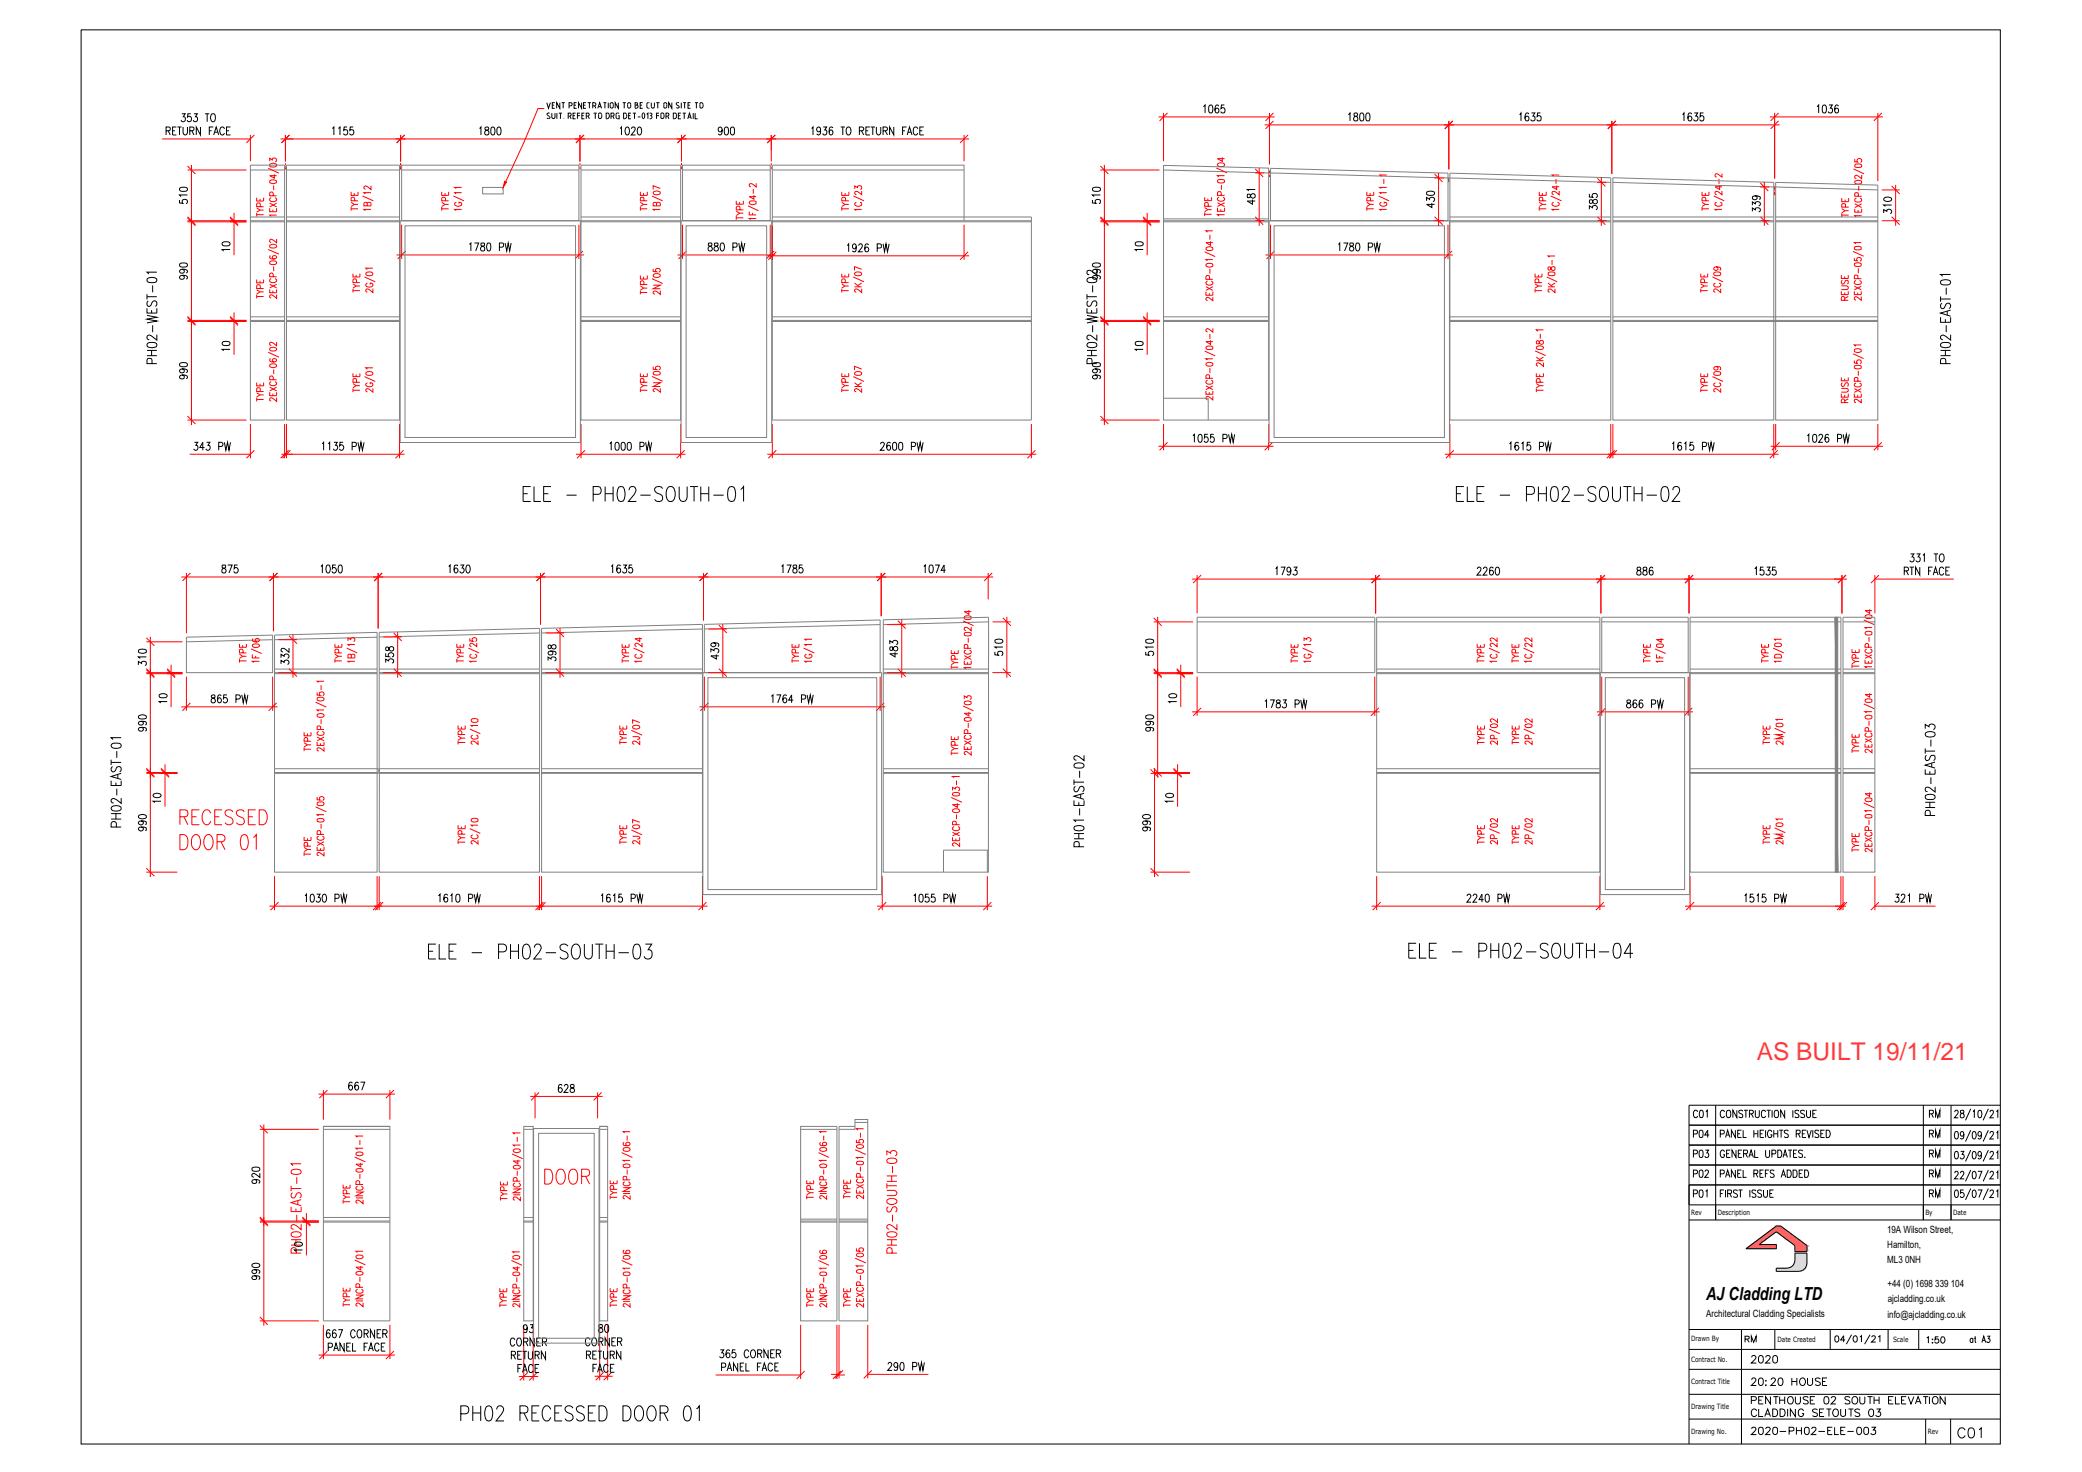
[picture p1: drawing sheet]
<svg xmlns="http://www.w3.org/2000/svg" width="420mm" height="297mm" viewBox="0 0 420 297" stroke-linecap="round" stroke-linejoin="round" font-family="sans-serif">
<defs><g id="words">
<text font-size="6.6" x="283.3" y="194.7">ELE - PH02-SOUTH-04</text>
<text font-size="6.6" fill="#f00" x="109" y="240.2">DOOR</text>
<g font-size="6.2">
<text x="104.8" y="102.3">ELE - PH02-SOUTH-01</text>
<text x="293.2" y="102.3">ELE - PH02-SOUTH-02</text>
<text x="85.7" y="194.7">ELE - PH02-SOUTH-03</text>
<text x="92.1" y="287.9">PH02 RECESSED DOOR 01</text>
</g>
<text font-size="5.3" x="394.4" y="291.4">C01</text>
<text font-size="4.9" fill="#ff2755" x="354.5" y="213.8">AS BUILT 19/11/21</text>
<g font-size="4.9">
<text x="340.8" y="234.9">P03</text>
<text x="388.4" y="234.9">RM</text>
</g>
<g font-size="4.4">
<text x="340.8" y="226.8">C01</text>
<text x="388.4" y="226.8">RM</text>
<text x="340.8" y="230.7">P04</text>
<text x="388.4" y="230.7">RM</text>
<text x="340.8" y="238.8">P02</text>
<text x="388.4" y="238.8">RM</text>
<text x="340.8" y="242.7">P01</text>
<text x="388.4" y="242.7">RM</text>
<text x="352.4" y="276.2">2020</text>
<text x="352.4" y="280.8">20:20 HOUSE</text>
<text x="352.4" y="290.7">2020-PH02-ELE-003</text>
</g>
<text font-size="4" x="351.4" y="272">RM</text>
<text font-size="3.6" x="344.3" y="262.3">AJ Cladding LTD</text>
<g font-size="2">
<text x="380.8" y="248.8">19A Wilson Street,</text>
<text x="380.9" y="251.8">Hamilton,</text>
<text x="380.9" y="254.9">ML3</text>
<text x="384.4" y="254.9">0NH</text>
<text x="380.9" y="259.7">+44 (0) 1698</text>
<text x="380.9" y="262.8">ajcladding.co.uk</text>
<text x="390.5" y="259.7">339</text>
<text x="393.7" y="259.7">104</text>
<text x="344.3" y="265.8">Architectural Cladding Specialists</text>
<text x="380.9" y="265.9">info@ajcladding.co.uk</text>
</g>
<g font-size="1.5">
<text x="341.3" y="245.2">Rev</text>
<text x="346.6" y="245.1">Description</text>
<text x="388.5" y="245.1">By</text>
<text x="394.1" y="245.2">Date</text>
<text x="341.3" y="270.7">Drawn By</text>
<text x="341.3" y="274.8">Contract No.</text>
<text x="358.7" y="270.8">Date Created</text>
<text x="382" y="270.8">Scale</text>
<text x="341.3" y="279.4">Contract Title</text>
<text x="341.3" y="284.2">Drawing Title</text>
<text x="341.3" y="289.3">Drawing No.</text>
<text x="389" y="289.4">Rev</text>
</g>
</g></defs>
<!-- layer: SA-GENIUS PANELS -->
<g fill="none" stroke="#808080" stroke-width=".2">
<path d="M50.5 33.3h6.9v51.5h-6.9zM50.5 34.3h6.9M57.8 33.3h22.8v51.5h-22.8zM57.8 34.3h22.8M81.1 33.3h35.7v11.2h-35.7zM81.1 34.3h35.7M117.2 33.3h20.2v51.5h-20.2zM117.2 34.3h20.2M137.7 33.3h17.7v11.2h-17.7zM137.7 34.3h17.7M155.9 34.3h38.6M234.8 33.4l21.2 .5v50.9h-21.2z"/>
<path d="M234.8 34.3l21.2 .6M256.4 34l35.8 .9v9.6h-35.8zM256.4 34.9l35.8 1M292.6 34.9l32.5 1v48.9h-32.5zM292.6 35.9l32.5 .9M325.5 35.9l32.5 .9v48h-32.5zM325.5 36.8l32.5 .9M358.3 36.8l20.7 .6v47.4h-20.7zM358.3 37.7l20.7 .6M50.5 44.8h6.9M50.5 44.5h6.9M50.5 43.8h6.9"/>
<path d="M57.8 44.8h22.8M57.8 44.5h22.8M57.8 43.8h22.8M117.2 44.8h20.2M117.2 44.5h20.2M117.2 43.8h20.2M155.9 43.8h52.2v41h-52.2v-51.5h38.6v11.2M155.9 44.8h52.2M155.9 44.5h52.2M234.8 44.8h21.2M234.8 44.5h21.2M234.8 44.2h21.2"/>
<path d="M292.6 44.8h32.5M292.6 44.5h32.5M292.6 43.8h32.5M325.5 44.8h32.5M325.5 44.5h32.5M325.5 43.8h32.5M358.3 44.8h20.7M358.3 44.5h20.7M358.3 43.8h20.7M50.5 64.9h6.9M50.5 64.7h6.9M50.5 63.9h6.9"/>
<path d="M57.8 64.9h22.8M57.8 64.7h22.8M57.8 63.9h22.8M117.2 64.9h20.2M117.2 64.7h20.2M117.2 63.9h20.2M155.9 64.9h52.2M155.9 64.7h52.2M155.9 63.9h52.2M234.8 64.9h21.2M234.8 64.7h21.2M234.8 63.9h21.2"/>
<path d="M292.6 64.9h32.5M292.6 64.7h32.5M292.6 63.9h32.5M325.5 64.9h53.5M325.5 64.7h53.5M325.5 63.9h53.5M234.8 80.4h9v4.4M37.6 128.6l17.4-.4v7.5h-17.4zM55 129.1l-17.4 .4M55.4 128.2l20.7-.6v48.4h-20.7zM55.4 135.7h20.7M55.4 135.9h20.7"/>
<path d="M55.4 135h20.7M76.1 128.6l-20.7 .5M76.5 135.7h32.4M76.5 135.9h32.4M76.5 135h32.4M108.9 127.7l-32.4 .8M109.3 126.8l32.5-.8v50h-32.5zM109.3 135.7h32.5M109.3 135.9h32.5M109.3 135h32.5M141.8 126.9l-32.5 .8M142.1 126l35.5-.9v10.6h-35.5z"/>
<path d="M177.6 126l-35.5 .9M178.3 125.1l21.2-.5v51.4h-21.2zM178.3 135.7h21.2M178.3 135.9h21.2M178.3 135h21.2M199.5 125.5l-21.2 .5M241.6 124.6h35.8v11.1h-35.8zM241.6 125.5h35.8M277.8 124.6h45.1v51.4h-45.1zM277.8 135.7h45.1M277.8 135.9h45.1M277.8 125.5h45.1"/>
<path d="M277.8 135h45.1M323.2 124.6h17.5v11.1h-17.5zM323.2 125.5h17.5M341.1 124.6h30.4v51.4h-30.4zM341.1 135.7h30.4M341.1 135.9h30.4M341.1 125.5h30.4M341.1 135h30.4M371.9 124.6h6.5v51.4h-6.5zM371.9 135.7h6.5M371.9 135.9h6.5M371.9 125.5h6.5"/>
<path d="M371.9 135h6.5M55.4 155.1h20.9v1h-20.9M55.4 155.9h20.7M76.5 155.9h32.4M76.5 155.1h32.4M76.6 155.1l-.1 20.9h32.4v-49.2l-32.4 .8v28.5h32.4M109.3 155.9h32.5M109.3 156.1h32.5M109.3 155.1h32.5M178.3 155.9h21.2M178.3 156.1h21.2M178.3 155.1h21.2"/>
<path d="M277.8 155.9h45.1M277.8 156.1h45.1M277.8 155.1h45.1M341.1 155.9h30.4M341.1 156.1h30.4M341.1 155.1h30.4M371.9 155.9h6.5M371.9 156.1h6.5M371.9 155.1h6.5M199.2 171.5v4.5M199.5 171.5h-9.1v4.5M65.3 227.3h13.4v39.2h-13.4z"/>
<path d="M65.3 227.9h13.4M65.3 227.3h13.4M105.7 227.3h1.9v39.2h-1.9zM105.7 227.9h1.9M121 227.3h1.6v39.2h-1.6zM121 227.9h1.6M121 227.3h1.6M161.6 227.3h7.3v39.2h-7.3zM161.6 227.9h7.3M172.5 227.3h-3.2v39.2h5.8v-40.6h-2.6v2h-3.2M172.5 226.5h2.6M65.3 246.6h13.4"/>
<path d="M65.3 246.4h13.4M65.3 245.7h13.4M105.7 246.6h1.9M105.7 246.4h1.9M105.7 245.7h1.9M121 246.6h1.6M121 246.4h1.6M121 245.7h1.6M161.6 246.6h7.3M161.6 246.4h7.3M161.6 246h7.3M169.3 246.6h5.8"/>
<path d="M169.3 246.4h5.8M169.3 246h5.8"/>
</g>
<!-- layer: SA-MODULE DIMS -->
<g fill="none" stroke="#f00" stroke-width=".2">
<path d="M32.7 28h17.8M37.8 34.3h11.9M38.6 33.3v52.5M50.5 27.2v5.3M56.6 28h139M57.6 27.2v5.4M80.8 27.2v5.4M117 27.2v5.4M137.5 27.2v5.4M155.6 27.2v5.4M194.5 27.2v5.3M222.1 34.3h11.9"/>
<path d="M222.9 33.3v52.5M233.8 23.6h23.4M234.8 22.8v9.7M253.3 34.9h1.9M254.1 33.9v11.7M255.2 25.2h103.9M256.2 22.8v10.4M289.5 35.9h1.9M290.3 34.9v10.7M292.4 24.4v9.8M322.4 36.8h1.8M323.2 35.8v9.8"/>
<path d="M325.3 24.4v10.7M355.2 37.7h1.9M356.1 36.7v8.9M357.2 23.6h22.8M358.1 22.8v13.2M379 22.8v13.7M379.8 38.3h3.6M382.6 37.3v8.3M37.8 44.8h11.9M37.8 44.5h11.9M47.2 42.9v1.6M47.2 44.8v6.7"/>
<path d="M80 51.4h37.8M81.1 45.4v6.9M116.8 45.4v6.9M136.7 51.4h19.7M137.7 45.4v6.9M154.8 51.6h40.8M155.4 45.4v6.9M155.9 45.6v6.8M194.5 45.4v7M222.1 44.8h11.9M222.1 44.5h11.9M231.5 42.9v1.6"/>
<path d="M231.5 44.8v6.7M253.3 44.5h1.9M255.4 51.4h37.8M256.4 45.4v6.9M289.5 44.5h1.9M292.2 45.4v6.9M322.4 44.5h1.9M355.2 44.5h2M379.8 44.5h3.6M37.8 64.9h11.9M37.8 64.7h11.9M47.2 63v1.7"/>
<path d="M47.2 64.9v6.7M222.1 64.9h11.9M222.1 64.7h11.9M231.5 63v1.7M231.5 64.9v6.7M37.8 84.8h11.9M38.3 91.7h12.2M50.5 85.6v6.9M56.8 91.7h24.8M57.4 85.6v6.9M57.8 85.6v6.9M80.6 85.6v6.9"/>
<path d="M116.2 91.7h22.1M117.2 85.6v6.9M137.4 85.6v6.9M154.8 91.7h54.3M155.9 85.6v6.9M208.1 85.6v6.9M222.1 84.8h11.9M233.8 90.1h23.2M234.8 85.6v5.3M256 85.6v5.3M291.6 91.7h67.3M292.6 85.6v6.9"/>
<path d="M325.1 85.6v6.9M325.5 85.6v6.9M357.3 90.1h22.7M358 85.6v6.9M358.3 85.6v5.3M379 85.6v5.3M36.6 116.4h163.8M37.6 115.6v12.2M55.2 115.6v11.8M76.3 115.6v11.2M109.1 115.6v10.4M142 115.6v9.6"/>
<path d="M177.8 115.6v8.7M199.4 115.6v5.4M240.6 116.9h132.1M241.6 116v7.8M277.6 116v7.8M323.1 116v7.8M340.9 116v7.8M371.7 116v7.8M378.4 116.9h15.9M378.4 116v7.8M29.5 135.9h7.3M29.5 135.7h7.3"/>
<path d="M29.5 129.5h7.3M30.3 128.5v48.5M34.5 134.1v1.6M34.5 135.9v6.8M37.6 136.5v6.9M55 136.5v6.9M56.2 135.7h3.7M56.2 129.1h3.7M59.1 128.1v8.7M77.3 135.7h3.8M77.3 128.5h3.8M80.2 127.6v9.2"/>
<path d="M110.1 135.7h3.7M110.1 127.7h3.7M113 126.7v10.1M142.1 136.5v6.9M142.9 135.7h3.8M142.9 126.9h3.8M145.9 125.9v10.9M177.6 136.5v6.9M179.1 135.7h3.7M179.1 126h3.7M182 125v11.8M200.3 135.7h3.7"/>
<path d="M200.3 125.5h3.7M203.2 124.5v12.3M232.8 135.9h8M232.8 135.7h8M232.8 125.5h8M233.6 124.5v32.4M238.3 134.1v1.6M238.3 135.9v6.8M241.6 136.5v8M277.4 136.5v8M323.2 136.5v8M340.7 136.5v8"/>
<path d="M29.5 156.1h6.3M29.5 155.9h6.3M33.3 154.2v1.7M33.3 156.1v6.7M36.6 142.6h19.4M141.2 142.6h37.4M232.2 156.1h7.9M232.8 155.9h7.3M233 155v22M237.6 154.2v1.7M237.6 156.1v6.7M240.6 143.7h37.8"/>
<path d="M322.3 143.7h19.4M29.5 176h6.3M36.3 164.8h1.1a.71 .71 0 0 0 .5-.7 .71 .71 0 0 0-.5-.7h-1.1v3M36.3 168.4h.8a1.76 1.76 0 0 1 .6 2.6l-.2 .3-.4 .2h-.8zM37.1 164.8l.8 1.6M38.7 164.8h1M38.8 168.8l.5-.4a1.05 1.05 0 0 1 1.2 1.2 1.95 1.95 0 0 1-.7 1.9 1.05 1.05 0 0 1-1.2-1.2v-.7zM40.2 163.4h-1.5v3h1.5M41.6 168.6l.3-.2a1.05 1.05 0 0 1 1.1 1.2 1.95 1.95 0 0 1-.7 1.9 1.06 1.06 0 0 1-1.2-1.2 2.06 2.06 0 0 1 .5-1.7zM42.5 164.1a.81 .81 0 0 0-.8-.7 .81 .81 0 0 0-.8 .7 1.89 1.89 0 0 0 .6 2.3 .89 .89 0 0 0 1-.7M43.3 164.8h1M43.8 169.9h1a.73 .73 0 0 0 .6-.8 .73 .73 0 0 0-.6-.7h-1v3.1"/>
<path d="M44.6 169.9l.8 1.6M44.8 163.4h-1.5v3h1.5M47 163.8a.85 .85 0 0 0-.9-.4 .85 .85 0 0 0-.7 .7l.2 .5 .3 .1a1.29 1.29 0 0 1 1.1 .8 .85 .85 0 0 1-.6 .9 .85 .85 0 0 1-1-.4M48.8 168.6l.6-.2a1.56 1.56 0 0 1 .7 1.8l-.3 1.1-.6 .2a1.56 1.56 0 0 1-.7-1.8zM49.3 163.8a.86 .86 0 0 0-.9-.4 .86 .86 0 0 0-.7 .7l.2 .5 .9 .4a.8 .8 0 0 1 .3 1.3 .96 .96 0 0 1-1.4-.3M50.1 164.8h.9M51.1 169l.6-.6v3.1M51.6 163.4h-1.5v3h1.5M52.3 163.4h.8a1.75 1.75 0 0 1 .6 2.6l-.6 .4h-.8zM55.4 176.8v6.9M76.1 176.8v6.9M76.5 176.8v6.9"/>
<path d="M108.9 176.8v6.9M109.3 176.8v6.9M141.8 176.8v6.9M178 176.8v6.9M199.2 176.8v6.9M232.2 176h7.9M277.8 176.8v6.9M322.9 176.8v6.9M341.1 176.8v6.9M371.5 176.8v6.9M371.9 176.8v6.9M378.4 176.8v6.9"/>
<path d="M54.4 182.9h88.4M177 182.9h23.2M276.8 182.9h47.1M340 182.9h32.5M378.4 182.9h12.2M65.3 220v5.9M78.7 220v5.9M52.4 227.9h11.9M53.2 226.9v40.6M58.7 239.8h2.1M58.7 239.3v1.1M58.8 236.1l.8-.2a.99 .99 0 0 1 1.2 .5v.1a1.2 1.2 0 0 1-1.7 .4l-.3-.1z"/>
<path d="M59.9 237.5v1.4M60.8 234.8h-2.1l.4 .5M64.3 220.8h15.4M107 221.2h14.6M108 220.4v5.3M120.6 220.4v5.3M179 233.1v-.8l.7 .4a.59 .59 0 0 1 .9-.5 .59 .59 0 0 1 0 1M179 239.3h2M179 238.8v1M179 238.4h2M179 237.3h2M179.1 233.9a1.49 1.49 0 0 1 1.9 .3v.1a1.33 1.33 0 0 1-2 0z"/>
<path d="M179.9 237.3v1.1M180.1 235.3v1.4M52.4 246.4h11.9M52.4 246.6h11.9M58.7 243.5v1h2.1v-1M58.7 251.3h2.1M58.7 250.2h2.1M58.8 248.8a1.49 1.49 0 0 1 2 .2v.2a1.33 1.33 0 0 1-2.1 0zM59 240.7a.54 .54 0 0 0-.3 .7 .54 .54 0 0 0 .7 .3l.5-.9a.54 .54 0 0 1 .8 .1 .54 .54 0 0 1-.2 .8M59.7 243.9v.6M59.7 250.2v1.1M59.8 252.9v-.7l-.4-.4a.56 .56 0 0 0-.7 .4v.7h2.1"/>
<path d="M59.9 245.1v1.4M60.1 242.3v.7M60.8 247v1.1l-1-.8-.7-.2-.4 .3v.3l.6 .3M60.8 242.1l-2.1 .6 2.1 .6M61.8 244.8v1.6M61.8 246.6v6.7M179 240.2h1.4a.54 .54 0 0 1 .6 .4 .54 .54 0 0 1-.3 .6l-1.7 .1M179 251.3h2M179 250.2h2M179.1 248.8a1.49 1.49 0 0 1 1.9 .2v.2a1.33 1.33 0 0 1-2 0zM179.1 242.1a1.39 1.39 0 0 1 1.9 .2 .99 .99 0 0 1-1.6 .7 .53 .53 0 0 1-.3-.9zM179.3 243.5a.52 .52 0 0 0-.3 .7 .52 .52 0 0 0 .6 .3l.5-.8a.54 .54 0 0 1 .8 .1 .54 .54 0 0 1-.2 .8"/>
<path d="M179.9 250.2v1.1M180 252.9v-.7a.55 .55 0 0 0-.5-.4 .55 .55 0 0 0-.5 .4v.7h2M180.1 245.1v1.4M181 247v1.1l-1.4-1-.6 .3 .1 .5 .3 .1M52.4 266.5h11.9M64.3 273.4h15.4M65.3 267.3v6.9M78.7 267.3v6.9M104.7 277.8h3.9M105.7 267.3v11.3M107.6 267.3v11.3M120 277.7h3.6"/>
<path d="M121 267.3v11.2M122.6 267.3v11.2M144.4 277.5h17.2M161.6 267.3v11M167.7 277.3h1.6M168.9 267.3v11M168.9 277.5h1.6M169.3 267.3v10.8M175.1 267.3v10.8M175.1 277.3h12.3"/>
</g>
<!-- layer: 0 -->
<g fill="none" stroke="#f00" stroke-width=".2">
<path d="M37.8 33.5l1.6 1.6M51.3 27.2l-1.6 1.6M58.4 27.2l-1.6 1.6M81.6 27.2l-1.6 1.6M117.8 27.2l-1.6 1.6M138.3 27.2l-1.6 1.6M156.4 27.2l-1.6 1.6M195.4 27.2l-1.7 1.6M222.1 33.5l1.6 1.6M235.6 22.8l-1.6 1.6M253.3 34.1l1.6 1.6M257 22.8l-1.6 1.6"/>
<path d="M257 24.4l-1.6 1.6M289.5 35.1l1.6 1.6M293.2 24.4l-1.6 1.6M322.4 36l1.6 1.6M326.1 24.4l-1.6 1.6M355.2 36.9l1.7 1.6M358.9 22.8l-1.6 1.6M358.9 24.4l-1.6 1.6M379.8 22.8l-1.7 1.6M381.7 37.5l1.7 1.6M37.8 44l1.6 1.6M37.8 43.7l1.6 1.7"/>
<path d="M46.4 43.7l1.6 1.7M46.4 44l1.6 1.6M81.9 50.6l-1.7 1.7M117.6 50.6l-1.6 1.7M138.5 50.6l-1.6 1.7M156.2 50.6l-1.6 1.7M156.7 50.8l-1.6 1.6M195.4 50.8l-1.7 1.6M222.1 44l1.6 1.6M222.1 43.7l1.6 1.7M230.7 43.7l1.6 1.7M230.7 44l1.6 1.6"/>
<path d="M253.3 43.7l1.6 1.7M257.2 50.6l-1.6 1.7M289.5 43.7l1.6 1.7M293 50.6l-1.6 1.7M322.4 43.7l1.6 1.7M355.2 43.7l1.7 1.7M381.7 43.7l1.7 1.7M37.8 64.1l1.6 1.6M37.8 63.9l1.6 1.6M46.4 63.9l1.6 1.6M46.4 64.1l1.6 1.6M222.1 64.1l1.6 1.6"/>
<path d="M222.1 63.9l1.6 1.6M230.7 63.9l1.6 1.6M230.7 64.1l1.6 1.6M37.8 84l1.6 1.6M51.3 90.9l-1.6 1.6M58.2 90.9l-1.6 1.6M58.6 90.9l-1.6 1.6M81.4 90.9l-1.6 1.6M118.1 90.9l-1.7 1.6M138.2 90.9l-1.6 1.6M156.7 90.9l-1.6 1.6M208.9 90.9l-1.6 1.6"/>
<path d="M222.1 84l1.6 1.6M235.6 89.3l-1.6 1.6M256.8 89.3l-1.6 1.6M293.4 90.9l-1.6 1.6M325.9 90.9l-1.6 1.6M326.3 90.9l-1.6 1.6M358.8 90.9l-1.6 1.6M359.1 89.3l-1.6 1.6M379.8 89.3l-1.7 1.6M38.4 115.6l-1.6 1.6M56 115.6l-1.6 1.6M77.1 115.6l-1.6 1.6"/>
<path d="M109.9 115.6l-1.6 1.6M142.8 115.6l-1.6 1.6M178.6 115.6l-1.6 1.6M200.2 115.6l-1.6 1.6M242.4 116l-1.6 1.7M278.4 116l-1.6 1.7M323.9 116l-1.6 1.7M341.7 116l-1.7 1.7M372.5 116l-1.6 1.7M379.2 116l-1.6 1.7M29.5 135.1l1.6 1.7M29.5 134.9l1.6 1.6"/>
<path d="M29.5 128.7l1.6 1.6M33.7 134.9l1.6 1.6M33.7 135.1l1.6 1.7M58.3 134.9l1.6 1.6M58.3 128.3l1.6 1.6M79.4 134.9l1.7 1.6M79.4 127.7l1.7 1.6M112.2 134.9l1.6 1.6M112.2 126.9l1.6 1.6M145.1 134.9l1.6 1.6M145.1 126.1l1.6 1.6M181.2 134.9l1.6 1.6"/>
<path d="M181.2 125.2l1.6 1.6M202.4 134.9l1.6 1.6M202.4 124.7l1.6 1.6M232.8 135.1l1.6 1.7M232.8 134.9l1.6 1.6M232.8 124.7l1.6 1.6M237.5 134.9l1.6 1.6M237.5 135.1l1.6 1.7M29.5 155.3l1.6 1.6M29.5 155l1.6 1.7M32.5 155l1.6 1.7M32.5 155.3l1.6 1.6"/>
<path d="M38.4 141.8l-1.6 1.6M55.8 141.8l-1.6 1.6M142.9 141.8l-1.6 1.6M178.4 141.8l-1.6 1.6M232.2 155.3l1.6 1.6M232.8 155l1.6 1.7M236.8 155l1.6 1.7M236.8 155.3l1.6 1.6M242.4 142.8l-1.6 1.7M278.2 142.8l-1.6 1.7M324 142.8l-1.6 1.7M341.5 142.8l-1.6 1.7"/>
<path d="M29.5 175.2l1.6 1.6M232.2 175.2l1.6 1.6M56.2 182l-1.6 1.7M76.9 182l-1.6 1.7M77.3 182l-1.6 1.7M109.7 182l-1.6 1.7M110.1 182l-1.6 1.7M142.6 182l-1.6 1.7M178.8 182l-1.6 1.7M200.1 182l-1.7 1.7M278.6 182l-1.6 1.7M323.7 182l-1.6 1.7"/>
<path d="M341.9 182l-1.6 1.7M372.3 182l-1.6 1.7M372.7 182l-1.6 1.7M379.2 182l-1.6 1.7M66.1 220l-1.6 1.6M79.5 220l-1.6 1.6M52.4 227.1l1.6 1.6M108.8 220.4l-1.6 1.7M121.4 220.4l-1.6 1.7M52.4 245.8l1.6 1.6M52.4 245.6l1.6 1.6M61 245.6l1.6 1.6"/>
<path d="M61 245.8l1.6 1.6M52.4 265.7l1.6 1.6M66.1 272.6l-1.6 1.6M79.5 272.6l-1.6 1.6M106.5 277l-1.6 1.6M108.4 277l-1.6 1.6M121.8 276.9l-1.6 1.6M123.4 276.9l-1.6 1.6M162.4 276.7l-1.6 1.6M169.7 276.7l-1.6 1.6M170.1 276.5l-1.6 1.6M175.9 276.5l-1.6 1.6"/>
</g>
<!-- layer: SA-MODULE DIMS -->
<g fill="none" stroke="#000" stroke-width=".2">
<path d="M33.5 26.4l.8-.1v-.5l-.8-.2v1.6M33.9 26.4l.5 .8M34.8 26.4h.5M35.6 25.6h-.8v1.6h.8M35.8 25.6h.8M36.2 25.6v1.6M36.3 37.9l.6-.1a.75 .75 0 0 1 .9 .3v.1a1.03 1.03 0 0 1-1.6 0zM36.7 23h.7l-.4 .6a.47 .47 0 0 1 .4 .7 .47 .47 0 0 1-.8-.1M36.9 25.6l.1 1.4a.42 .42 0 0 0 .5 .2 .42 .42 0 0 0 .3-.4v-1.2M37.8 39.3h-1.6l.3 .4M38.3 26.4l.7-.1 .1-.5-.8-.2v1.6M38.5 23h-.6l-.1 .6a.5 .5 0 0 1 .7 .1 .5 .5 0 0 1 0 .7 .5 .5 0 0 1-.7 0v-.2"/>
<path d="M38.7 26.4l.4 .8M39.1 23h.7l-.4 .6a.47 .47 0 0 1 .4 .7 .47 .47 0 0 1-.8-.1M40.5 25.6v1.6l-.9-1.6v1.6M41.4 23h.8M41.8 23v1.6M42.2 26.4h.5M42.7 23h.4a1.08 1.08 0 0 1 0 1.6 .92 .92 0 0 1-.4-1.6zM43 25.6h-.8v1.6M43.1 27.2l.5-1.6 .5 1.6M43.3 26.7h.6M45.3 26a.48 .48 0 0 0-.6-.4 .48 .48 0 0 0-.3 .6v.4a.48 .48 0 0 0 .3 .6 .48 .48 0 0 0 .6-.3M45.7 26.4h.5"/>
<path d="M46.5 25.6h-.8v1.6h.8M67 25.9l.4-.3v1.6M68.3 25.9l.3-.3v1.6M70 25.6h-.5l-.1 .7a.5 .5 0 0 1 .6 0 .5 .5 0 0 1 0 .7 .5 .5 0 0 1-.6 .1l-.1-.2M71.3 25.6h-.6l-.1 .7a.5 .5 0 0 1 .7 0 .5 .5 0 0 1 0 .7 .5 .5 0 0 1-.7 .1v-.2M96.8 25.9l.3-.3v1.6M97.9 25.7v.5a.58 .58 0 0 1 .7 .3 .58 .58 0 0 1-.2 .7 .52 .52 0 0 1-.6-.5 .52 .52 0 0 1 .6-.5l.2-.4a.44 .44 0 0 0-.7-.1zM99.2 25.7l.3-.1a1.03 1.03 0 0 1 0 1.6h-.1a1.25 1.25 0 0 1-.2-1.5zM100.4 25.7l.3-.1a1.03 1.03 0 0 1 0 1.6h-.1a1.25 1.25 0 0 1-.2-1.5zM125.1 25.9l.3-.3v1.6M126.4 25.7l.1-.1a.88 .88 0 0 1 .5 .8 .88 .88 0 0 1-.5 .8 1.12 1.12 0 0 1-.1-1.5zM127.5 26a.38 .38 0 0 1 .4-.4 .38 .38 0 0 1 .2 .6l-.7 1h.9"/>
<path d="M128.8 25.7l.2-.1a.88 .88 0 0 1 .5 .8 .88 .88 0 0 1-.5 .8 1.12 1.12 0 0 1-.2-1.5zM145.7 26.2a.41 .41 0 0 1-.4 .4 .41 .41 0 0 1-.4-.5l.1-.3 .3-.2a.9 .9 0 0 1 .5 .9 .9 .9 0 0 1-.6 .7l-.2-.2M146.3 25.7l.4-.1a1.11 1.11 0 0 1 0 1.6h-.2a1.18 1.18 0 0 1-.2-1.5zM147.6 25.7l.3-.1a1.03 1.03 0 0 1 0 1.6h-.1a1.18 1.18 0 0 1-.2-1.5zM163.8 25.9l.3-.3v1.6M165.6 26.2l-.2 .4a.45 .45 0 0 1-.6-.5 .45 .45 0 0 1 .8-.3v.4a.74 .74 0 0 1-.5 1l-.2-.2M166.1 25.6h.7l-.4 .6a.48 .48 0 0 1 .4 .7 .48 .48 0 0 1-.8 0M168 25.8l-.3-.2a.98 .98 0 0 0 .1 1.6 .48 .48 0 0 0 .3-.6 .48 .48 0 0 0-.6-.3l-.2 .4M169.7 25.6h.8M170.1 25.6v1.6M171 25.7l.1-.1a.82 .82 0 0 1 .7 .8 .82 .82 0 0 1-.7 .8 1.15 1.15 0 0 1-.1-1.5zM173.4 26.4l.8-.1 .1-.2-.1-.3-.8-.2v1.6"/>
<path d="M173.8 26.4l.5 .8M174.7 26.4h.5M175.5 25.6h-.8v1.6h.8M175.7 25.6h.9M176.1 25.6v1.6M176.9 25.6v1.4a.42 .42 0 0 0 .5 .2 .42 .42 0 0 0 .3-.4v-1.2M178.2 26.4l.8-.1 .1-.2-.1-.3-.8-.2v1.6M178.6 26.4l.5 .8M180.4 25.6v1.6l-.9-1.6v1.6M182.1 26.4h.5M183 25.6h-.9v1.6M183.1 27.2l.4-1.6 .6 1.6"/>
<path d="M183.2 26.7h.6M185.2 26a.46 .46 0 0 0-.6-.4 .46 .46 0 0 0-.3 .6v.4a.47 .47 0 0 0 .3 .6 .47 .47 0 0 0 .6-.3M185.6 26.4h.5M186.4 25.6h-.8v1.6h.8M220.5 37.9l.7-.1a.73 .73 0 0 1 .9 .3v.1a.87 .87 0 0 1-1.3 .4l-.3-.4zM222.1 39.3h-1.6l.3 .4M242.9 21.5l.3-.3v1.6M244.1 21.3l.3-.1a1.12 1.12 0 0 1 0 1.6h-.1a.87 .87 0 0 1-.3-1.3zM245.9 21.4a.33 .33 0 0 0-.5-.1l-.1 .2a.95 .95 0 0 0 .3 1.3 .46 .46 0 0 0 .4-.6 .46 .46 0 0 0-.6-.3l-.2 .4M247.1 21.2h-.6l-.1 .7a.5 .5 0 0 1 .7 0 .5 .5 0 0 1 0 .7 .5 .5 0 0 1-.7 .1v-.2M251.7 39.2v.6h.5a.66 .66 0 0 1 .3-.6 .66 .66 0 0 1 .7 0 .52 .52 0 0 1-.3 .8 .52 .52 0 0 1-.6-.7l-.2-.1zM253.3 38.2h-1.6l.3 .3"/>
<path d="M272.1 23.1l.3-.3v1.6M273.3 22.9v.4a.63 .63 0 0 1 .6 .3 .63 .63 0 0 1 0 .8 .51 .51 0 0 1-.8-.4 .51 .51 0 0 1 .7-.6l.1-.1a.33 .33 0 0 0-.2-.5zM274.6 22.9l.3-.1a1.12 1.12 0 0 1 0 1.6h-.1a.87 .87 0 0 1-.4-1.3zM275.8 22.9l.3-.1a1.12 1.12 0 0 1 0 1.6h-.1a.87 .87 0 0 1-.3-1.3zM287.9 38.7l.7-.1a.71 .71 0 0 1 .9 .4 1.25 1.25 0 0 1-1.6 .3zM306.6 23.1l.3-.3v1.6M308.5 23a.33 .33 0 0 0-.5-.1l-.2 .2a.95 .95 0 0 0 .3 1.3 .46 .46 0 0 0 .4-.5 .46 .46 0 0 0-.5-.4l-.3 .4M309.1 22.8h.6l-.3 .6a.47 .47 0 0 1 .4 .7 .47 .47 0 0 1-.9 0M310.9 22.8h-.6l-.1 .7a.5 .5 0 0 1 .7 .1 .5 .5 0 0 1 0 .6 .5 .5 0 0 1-.7 .1v-.2M320.7 39.1v.7h.7a.48 .48 0 0 1 .1-.6 .48 .48 0 0 1 .6 0 .48 .48 0 0 1 .1 .6l-.1 .1M339.5 23.1l.3-.3v1.6M341.4 23l-.1-.1-.3-.1a1.32 1.32 0 0 0-.2 1.6 .46 .46 0 0 0 .6-.5 .46 .46 0 0 0-.6-.4l-.2 .4"/>
<path d="M341.9 22.8h.7l-.4 .6a.47 .47 0 0 1 .4 .7 .47 .47 0 0 1-.8 0M343.8 22.8h-.7v.7a.52 .52 0 0 1 .8 .3 .52 .52 0 0 1-.6 .6l-.3-.3M354.1 39.5l.4 .2a.46 .46 0 0 1-.4 .6 .46 .46 0 0 1-.4-.6l.4-.2a1.02 1.02 0 0 1 1.1 .4v.3h-.2M366.7 21.5l.3-.3v1.6M367.9 21.3l.3-.1a1.12 1.12 0 0 1 0 1.6h-.1a.87 .87 0 0 1-.3-1.3zM369.1 21.2h.7l-.4 .6a.47 .47 0 0 1 .4 .7 .47 .47 0 0 1-.8 0M371 21.4a.33 .33 0 0 0-.6-.1l-.1 .2a.95 .95 0 0 0 .3 1.3 .46 .46 0 0 0 .4-.6 .46 .46 0 0 0-.6-.3l-.2 .4M380.2 40l.6-.2a.72 .72 0 0 1 .9 .5 .94 .94 0 0 1-1.6-.2zM36.2 40.4v.6h.7a.5 .5 0 0 1 0-.6 .5 .5 0 0 1 .7 0 .5 .5 0 0 1 .1 .6l-.2 .1M36.3 53.2l.6-.1a.71 .71 0 0 1 .9 .3v.1a1.03 1.03 0 0 1-1.6 0zM36.8 55.6a.41 .41 0 0 1 .4 .4 .41 .41 0 0 1-.5 .4l-.3-.1-.2-.3a.9 .9 0 0 1 .9-.5 .9 .9 0 0 1 .7 .6l-.2 .2M36.8 54.3a.41 .41 0 0 1 .4 .5 .41 .41 0 0 1-.5 .3h-.3l-.2-.3a.9 .9 0 0 1 .9-.5 .9 .9 0 0 1 .7 .5l-.2 .3"/>
<path d="M44.9 49l.6-.2a.75 .75 0 0 1 .9 .3v.1a1.03 1.03 0 0 1-1.6 0zM46.4 50.3h-1.6l.3 .4M94.7 49.3l.3-.3v1.6M95.7 49h.9l-.6 1.6M97.1 49.1v.4a.66 .66 0 0 1 .6 .4 .66 .66 0 0 1 0 .7 .52 .52 0 0 1-.8-.4 .52 .52 0 0 1 .7-.6l.2-.2-.1-.3zM98.4 49.1l.3-.1a1.11 1.11 0 0 1 0 1.6h-.3l-.2-.7zM100.8 49.9h.5l.3-.2-.1-.6-.7-.1v1.6M101.9 49l.4 1.6 .3-1.6 .3 1.6 .3-1.6M143 49.1v.4a.61 .61 0 0 1 .7 .4 .61 .61 0 0 1-.2 .7 .52 .52 0 0 1-.6-.5 .52 .52 0 0 1 .6-.5l.2-.4a.45 .45 0 0 0-.7-.1zM144.2 49.1v.4a.66 .66 0 0 1 .7 .4 .66 .66 0 0 1 0 .7 .52 .52 0 0 1-.8-.4 .52 .52 0 0 1 .6-.6l.2-.2v-.3zM145.5 49.1l.3-.1a1.03 1.03 0 0 1 0 1.6h-.3l-.2-.7zM147.9 49.9l.8-.1v-.7l-.8-.1v1.6"/>
<path d="M149.1 49l.3 1.6 .3-1.6 .3 1.6 .3-1.6M171 49.5l.3-.3v1.6M172.8 49.8a.4 .4 0 0 1-.4 .4 .4 .4 0 0 1-.4-.5l.4-.5a.98 .98 0 0 1 .1 1.6h-.4v-.2M173.3 49.6l.1-.3 .4-.1 .2 .5-.8 1.1h.9M175.2 49.5v-.2l-.3-.1a1.25 1.25 0 0 0-.2 1.6 .46 .46 0 0 0 .6-.5 .46 .46 0 0 0-.6-.4l-.2 .4M177 50.1l.8-.2v-.6l-.8-.1v1.6M178.2 49.2l.3 1.6 .3-1.6 .3 1.6 .3-1.6M220.5 40.4v.6h.7a.5 .5 0 0 1 0-.6 .5 .5 0 0 1 .7 0 .5 .5 0 0 1 0 .6l-.1 .1M220.5 53.2l.7-.1a.69 .69 0 0 1 .9 .3v.1a.87 .87 0 0 1-1.3 .4l-.3-.4zM221 55.6l.4 .2a.45 .45 0 0 1-.4 .6 .45 .45 0 0 1-.5-.6 1.12 1.12 0 0 1 1.6 .1l-.1 .3-.1 .1M221 54.3l.4 .2a.45 .45 0 0 1-.4 .6 .45 .45 0 0 1-.5-.6 1.12 1.12 0 0 1 1.6 .2l-.1 .3-.1 .1M229.1 49l.7-.2a.71 .71 0 0 1 .9 .4 1.25 1.25 0 0 1-1.6 .3z"/>
<path d="M230.7 50.3h-1.6l.3 .4M252.8 40.3v.9l-1.1-.6h1.6M270.1 49.3l.3-.3v1.6M271.1 49h.9l-.7 1.6M272.4 49.1v.4a.61 .61 0 0 1 .7 .4 .61 .61 0 0 1-.2 .7 .52 .52 0 0 1-.6-.5 .52 .52 0 0 1 .7-.5l.1-.4a.45 .45 0 0 0-.7-.1zM273.8 49.1l.3-.1a1.03 1.03 0 0 1 0 1.6h-.3l-.3-.7zM276.1 49.9l.8-.1 .1-.3-.1-.4-.8-.1v1.6M277.3 49l.3 1.6 .3-1.6 .3 1.6 .3-1.6M287.9 40.5v-.7l.6 .4a.47 .47 0 0 1 .7-.4 .47 .47 0 0 1 0 .9M289 41v.9l-1.1-.7h1.6M320.7 42.2v-.7l.7 .4a.47 .47 0 0 1 .7-.4 .47 .47 0 0 1 0 .8M320.8 40.4v.6h.5a.58 .58 0 0 1 .3-.7 .58 .58 0 0 1 .8 .3 .51 .51 0 0 1-.6 .6 .51 .51 0 0 1-.4-.7l-.3-.2z"/>
<path d="M353.6 42.6v-.6l.6 .3a.47 .47 0 0 1 .8-.4 .47 .47 0 0 1-.1 .9M353.6 41.4v-.7l.6 .4a.47 .47 0 0 1 .8-.4 .47 .47 0 0 1-.1 .8M380.1 43v-.7l.7 .3a.49 .49 0 0 1 .7-.3 .49 .49 0 0 1 .1 .7l-.1 .1M381.7 41.4h-1.6l.3 .3M36.3 73.3l.6-.1a.71 .71 0 0 1 .9 .3v.2a1.11 1.11 0 0 1-1.6 0zM36.8 75.7a.41 .41 0 0 1 .4 .4 .41 .41 0 0 1-.5 .4l-.3-.1-.2-.3a.9 .9 0 0 1 .9-.5 .9 .9 0 0 1 .7 .6l-.2 .2M36.8 74.4a.41 .41 0 0 1 .4 .5 .41 .41 0 0 1-.5 .3h-.3l-.2-.3a.9 .9 0 0 1 .9-.5 .9 .9 0 0 1 .7 .5l-.2 .3M44.9 69.1l.6-.2a.71 .71 0 0 1 .9 .4v.1a1.03 1.03 0 0 1-1.6 0zM46.4 70.5h-1.6l.3 .3M220.5 73.3l.7-.1a.69 .69 0 0 1 .9 .3v.2a1.11 1.11 0 0 1-1.6 0zM221 75.7l.4 .2a.45 .45 0 0 1-.4 .6 .45 .45 0 0 1-.5-.6 1.12 1.12 0 0 1 1.6 .1l-.1 .3-.1 .1M221 74.4l.4 .2a.45 .45 0 0 1-.4 .6 .45 .45 0 0 1-.5-.6 1.12 1.12 0 0 1 1.6 .2l-.1 .3-.1 .1"/>
<path d="M229.1 69.1l.7-.2a.71 .71 0 0 1 .9 .5 1.25 1.25 0 0 1-1.6 .2zM230.7 70.5h-1.6l.3 .3M39.2 89.3h.7l-.4 .5a.48 .48 0 0 1 .4 .8 .48 .48 0 0 1-.8 0M41.3 90.3h-1l.6-1v1.6M41.7 89.3h.7l-.4 .5a.48 .48 0 0 1 .4 .8 .48 .48 0 0 1-.8 0M44.1 90.1l.8-.1 .1-.2-.1-.4-.8-.1v1.6M45.3 89.3l.3 1.6 .3-1.6 .3 1.6 .3-1.6M65 89.5l.3-.2v1.6M66.2 89.5l.3-.2v1.6M67.4 89.3h.7l-.4 .5a.48 .48 0 0 1 .4 .8 .48 .48 0 0 1-.8 0M69.2 89.3h-.6v.6a.49 .49 0 0 1 .7 .1 .49 .49 0 0 1-.1 .7 .49 .49 0 0 1-.7-.1M71.1 90.1l.7-.1 .1-.6-.8-.1v1.6"/>
<path d="M72.2 89.3l.3 1.6 .3-1.6 .3 1.6 .4-1.6M123 89.5l.3-.2v1.6M124.3 89.3h.3a1.03 1.03 0 0 1 0 1.6l-.5-.3v-.7zM125.5 89.3h.3a1.03 1.03 0 0 1 0 1.6h-.1a1.27 1.27 0 0 1-.2-1.6zM126.7 89.3h.3a1.03 1.03 0 0 1 0 1.6h-.1a1.27 1.27 0 0 1-.2-1.6zM129.1 90.1l.8-.1 .1-.2-.1-.4-.8-.1v1.6M130.3 89.3l.3 1.6 .3-1.6 .3 1.6 .3-1.6M177.7 89.6l.3-.3h.2l.3 .2-.2 .6-.6 .8h.8M179.7 89.5l-.3-.2a.9 .9 0 0 0-.5 .7 .9 .9 0 0 0 .5 .9 .48 .48 0 0 0 .3-.6 .48 .48 0 0 0-.6-.4l-.2 .4M180.3 89.3h.3a1.11 1.11 0 0 1 0 1.6l-.3-.1-.1-.2-.1-.7zM181.5 89.3h.3a1.03 1.03 0 0 1 0 1.6l-.4-.3-.1-.7zM183.9 90.1l.7-.1 .2-.2-.1-.4-.8-.1v1.6"/>
<path d="M185.1 89.3l.3 1.6 .3-1.6 .3 1.6 .3-1.6M240.7 87.9l.3-.3v1.7M242 87.7l.3-.1a1.11 1.11 0 0 1 0 1.7h-.2a1.13 1.13 0 0 1-.1-1.6zM243.7 87.6h-.6v.7a.52 .52 0 0 1 .8 .3 .52 .52 0 0 1-.6 .7l-.3-.3M244.9 87.6h-.6v.7a.52 .52 0 0 1 .8 .3 .52 .52 0 0 1-.6 .7l-.3-.3M246.8 88.5l.7-.1 .1-.6-.8-.2v1.7M247.9 87.6l.4 1.7 .3-1.7 .3 1.7 .3-1.7M304.6 89.5l.3-.2v1.6M306.4 89.5l-.3-.2a.98 .98 0 0 0 0 1.6 .48 .48 0 0 0 .4-.6 .48 .48 0 0 0-.6-.4l-.2 .4M307.1 89.5l.3-.2v1.6M308.8 89.3h-.6v.6a.52 .52 0 0 1 .8 .3 .52 .52 0 0 1-.6 .7l-.3-.3M310.7 90.1l.7-.1 .1-.6-.8-.1v1.6"/>
<path d="M311.8 89.3l.4 1.6 .2-1.6 .3 1.6 .3-1.6M337.5 89.5l.3-.2v1.6M339.3 89.5l-.2-.2a.92 .92 0 0 0-.1 1.6 .48 .48 0 0 0 .4-.6 .48 .48 0 0 0-.6-.4l-.2 .4M339.9 89.5l.3-.2v1.6M341.7 89.3h-.6l-.1 .6a.5 .5 0 0 1 .7 .1 .5 .5 0 0 1 0 .7 .5 .5 0 0 1-.7 0v-.1M343.6 90.1l.7-.1 .1-.2-.1-.4-.7-.1v1.6M344.7 89.3l.3 1.6 .3-1.6 .3 1.6 .3-1.6M364.7 87.9l.3-.3v1.7M366 87.7l.3-.1a1.03 1.03 0 0 1 0 1.7l-.5-.3v-.7zM367.1 88l.2-.4h.3l.2 .3-.2 .6-.6 .8h.9M369 87.9l-.2-.3a.92 .92 0 0 0-.1 1.7 .48 .48 0 0 0 .4-.6 .48 .48 0 0 0-.6-.4l-.2 .4M370.8 88.5l.7-.1 .2-.2-.1-.4-.8-.2v1.7"/>
<path d="M372 87.6l.3 1.7 .3-1.7 .3 1.7 .3-1.7M44.9 114.1v.4a.61 .61 0 0 1 .6 .4 .61 .61 0 0 1-.2 .7 .52 .52 0 0 1-.6-.5 .52 .52 0 0 1 .7-.5l.1-.4a.45 .45 0 0 0-.6-.1zM46 114h.8l-.6 1.6M47.9 114h-.6v.7a.5 .5 0 0 1 .6 0 .5 .5 0 0 1 0 .7 .5 .5 0 0 1-.6 .1l-.1-.2M64.8 114.3l.3-.3v1.6M66 114.1l.3-.1a1.03 1.03 0 0 1 0 1.6l-.3-.1-.2-.6zM67.8 114h-.7v.7a.5 .5 0 0 1 .7 0 .5 .5 0 0 1 0 .7 .5 .5 0 0 1-.7 .1l-.1-.2M68.4 114.1l.3-.1a1.11 1.11 0 0 1 0 1.6l-.3-.1-.2-.6zM90.5 114.3l.3-.3v1.6M92.4 114.2l-.1-.1a.45 .45 0 0 0-.6 .2v1.1a.46 .46 0 0 0 .7 0 .46 .46 0 0 0-.2-.7h-.4l-.2 .4M92.9 114h.7l-.4 .6a.47 .47 0 0 1 .4 .8 .47 .47 0 0 1-.8-.1M94.2 114.1l.3-.1a1.03 1.03 0 0 1 0 1.6l-.3-.1-.2-.6z"/>
<path d="M123.3 114.3l.3-.3v1.6M125.2 114.2l-.1-.1-.3-.1a.96 .96 0 0 0 .1 1.6 .48 .48 0 0 0 .3-.5 .48 .48 0 0 0-.5-.4l-.3 .4M125.8 114h.6l-.3 .6a.47 .47 0 0 1 .4 .7 .47 .47 0 0 1-.9 0M127.6 114h-.6l-.1 .7a.5 .5 0 0 1 .7 0 .5 .5 0 0 1 0 .7 .5 .5 0 0 1-.7 .1v-.2M157.7 114.3l.3-.3v1.6M158.8 114h.8l-.6 1.6M160.1 114.1v.4a.61 .61 0 0 1 .7 .4 .61 .61 0 0 1-.2 .7 .52 .52 0 0 1-.6-.5 .52 .52 0 0 1 .6-.5l.2-.2-.1-.3zM162 114h-.7v.7a.5 .5 0 0 1 .7 0 .5 .5 0 0 1 0 .7 .5 .5 0 0 1-.7 .1l-.1-.2M186.4 114.3l.3-.3v1.6M187.6 114.1a.45 .45 0 0 1 .7 .2v.4a.71 .71 0 0 1-.4 .9 1.25 1.25 0 0 1-.3-1.5zM188.7 114h.9l-.6 1.6M190.8 115.1h-.9l.6-1.1v1.6"/>
<path d="M257.4 114.7l.3-.3v1.6M258.5 114.4h.8l-.6 1.6M260.5 115a.42 .42 0 0 1-.5 .5 .42 .42 0 0 1-.3-.6l.3-.5a.88 .88 0 0 1 .5 .9 .88 .88 0 0 1-.5 .7l-.3-.2M261.1 114.4h.6l-.3 .7a.47 .47 0 0 1 .4 .7 .47 .47 0 0 1-.9 0M298.1 114.8a.39 .39 0 0 1 .6-.3 .39 .39 0 0 1 .1 .6l-.7 .9h.8M299.4 114.8a.39 .39 0 0 1 .5-.3 .39 .39 0 0 1 .1 .6l-.7 .9h.9M301.3 114.7v-.2l-.4-.1a1.25 1.25 0 0 0-.1 1.6 .46 .46 0 0 0 .6-.5 .46 .46 0 0 0-.6-.4l-.2 .4M301.9 114.5l.2-.1a.88 .88 0 0 1 .5 .8 .88 .88 0 0 1-.5 .8 1.12 1.12 0 0 1-.2-1.5zM330.4 114.5v.5a.58 .58 0 0 1 .7 .3 .58 .58 0 0 1-.2 .7 .5 .5 0 0 1-.6-.5 .5 .5 0 0 1 .6-.4l.1-.1a.33 .33 0 0 0-.1-.6zM331.7 114.5v.5a.58 .58 0 0 1 .6 .3 .58 .58 0 0 1-.2 .7 .5 .5 0 0 1-.6-.5 .5 .5 0 0 1 .6-.4l.2-.1a.33 .33 0 0 0-.2-.6zM333.6 114.7a.33 .33 0 0 0-.6-.2 1.01 1.01 0 0 0 .2 1.5 .48 .48 0 0 0 .4-.5 .48 .48 0 0 0-.6-.4l-.2 .4M354.1 114.7l.3-.3v1.6"/>
<path d="M355.9 114.4h-.6l-.1 .7a.5 .5 0 0 1 .7 .1 .5 .5 0 0 1 0 .7 .5 .5 0 0 1-.7 0v-.1M356.5 114.4h.7l-.4 .7a.47 .47 0 0 1 .4 .7 .47 .47 0 0 1-.8 0M358.3 114.4h-.6v.7a.5 .5 0 0 1 .6 .1 .5 .5 0 0 1 0 .7 .5 .5 0 0 1-.6 0l-.1-.1M384.3 115.2l.8-.1v-.5l-.3-.2h-.5v1.6M384.7 115.2l.4 .8M385.4 114.4h.8M385.6 111.8h.6l-.3 .6a.48 .48 0 0 1 .4 .7 .48 .48 0 0 1-.9 0M385.8 114.4v1.6M386.8 111.8h.7l-.4 .6a.48 .48 0 0 1 .4 .7 .48 .48 0 0 1-.8 0M387.4 114.4v1.6l-.8-1.6v1.6M388.1 112.1l.3-.3v1.6M389.2 115.2h.5"/>
<path d="M390 114.4h-.8v1.6M390.1 116l.5-1.6 .5 1.6M390.3 111.8h.8M390.3 115.5h.6M390.7 111.8v1.6M391.5 112l.2-.2a.88 .88 0 0 1 .7 .6 .88 .88 0 0 1-.3 .9l-.1 .1a.88 .88 0 0 1-.5-1.4zM392.2 114.8a.47 .47 0 0 0-.5-.3 .47 .47 0 0 0-.3 .6v.4a.46 .46 0 0 0 .3 .5 .46 .46 0 0 0 .5-.3M392.7 115.2h.5M393.5 114.4h-.8v1.6h.8M27.9 134.2v-.7l.7 .4a.47 .47 0 0 1 .7-.4 .47 .47 0 0 1-.1 .8M28 131.2l.6-.2a.73 .73 0 0 1 .9 .3v.2a.92 .92 0 0 1-1.2 .3l-.3-.1zM29.5 132.6h-1.6l.4 .3"/>
<path d="M56.7 134v-.7l.6 .4a.47 .47 0 0 1 .8-.4 .47 .47 0 0 1-.1 .8M56.7 132.7v-.6l.6 .3a.47 .47 0 0 1 .8-.4 .47 .47 0 0 1-.1 .9M58.3 130.8v.8l-.7-.6-.6-.2-.3 .3v.2l.4 .2M77.8 133.7v-.7l.6 .4a.49 .49 0 0 1 .7-.4 .49 .49 0 0 1 .2 .7l-.2 .1M77.8 131.8v.7h.7a.5 .5 0 0 1 .1-.7 .5 .5 0 0 1 .6 0 .5 .5 0 0 1 .1 .7l-.2 .1M77.9 130.6a.44 .44 0 0 0 .1 .7l.3-.1a.61 .61 0 0 1 .4-.6 .61 .61 0 0 1 .7 .2 .52 .52 0 0 1-.5 .6 .52 .52 0 0 1-.5-.7l-.2-.1zM110.6 133.3v-.7l.6 .4a.48 .48 0 0 1 .7-.4 .48 .48 0 0 1 0 .8M110.7 130.2a.44 .44 0 0 0 .1 .7l.3-.1a.6 .6 0 0 1 .4-.6 .6 .6 0 0 1 .7 .2 .52 .52 0 0 1-.5 .6 .52 .52 0 0 1-.5-.6 .3 .3 0 0 0-.5-.2zM111.1 131.4l.4 .1a.46 .46 0 0 1-.4 .7 .46 .46 0 0 1-.4-.7 1.18 1.18 0 0 1 1.5 .3l-.2 .3M143.5 131.6v-.6l.6 .3a.47 .47 0 0 1 .7-.4 .47 .47 0 0 1 0 .9M144 129.7l.2 .1a.46 .46 0 0 1 0 .7 .46 .46 0 0 1-.7-.2v-.2a.98 .98 0 0 1 1.6 0l-.2 .3M144.6 132.1v.9l-1.1-.7h1.6"/>
<path d="M179.6 130v-.7l.6 .4a.49 .49 0 0 1 .7-.4 .49 .49 0 0 1 0 .8M179.6 130.6a.4 .4 0 0 0 0 .4 .4 .4 0 0 0 .3 .2h.2a.58 .58 0 0 1 .4-.7 .58 .58 0 0 1 .7 .3 .47 .47 0 0 1-.4 .6 .47 .47 0 0 1-.6-.4l-.1-.4zM180.6 131.6v1l-1-.7h1.6M200.8 131.5v.6l.7 .1a.5 .5 0 0 1 0-.7 .5 .5 0 0 1 .7 0 .5 .5 0 0 1 .1 .7l-.2 .1M200.9 129.1l.6-.1a.7 .7 0 0 1 .9 .5 1.11 1.11 0 0 1-1.6 0zM202.4 130.6h-1.6l.3 .3M231.2 131.5v.6l.7 .1a.5 .5 0 0 1 0-.7 .5 .5 0 0 1 .7 0 .5 .5 0 0 1 0 .7l-.1 .1M231.3 129.1l.8-.1 .6 .1 .1 .4a1.12 1.12 0 0 1-1.6 0zM232.8 130.6h-1.6l.3 .3M28 144.5l.6-.3a.7 .7 0 0 1 .9 .6 1.11 1.11 0 0 1-1.6 0zM28.5 146.8a.4 .4 0 0 1 .4 .4 .4 .4 0 0 1-.5 .3l-.5-.3a.98 .98 0 0 1 1.6-.1v.4h-.2M28.5 145.6a.4 .4 0 0 1 .4 .4 .4 .4 0 0 1-.5 .3l-.5-.3a.98 .98 0 0 1 1.6-.1v.3l-.2 .1"/>
<path d="M32.2 140.2l.8-.2 .6 .2 .1 .3a1.12 1.12 0 0 1-1.6 0zM33.7 141.6h-1.6l.3 .3M42.7 140.3v.5a.59 .59 0 0 1 .7 .3 .59 .59 0 0 1-.2 .7 .52 .52 0 0 1-.6-.5 .52 .52 0 0 1 .6-.5h.1v-.5zM44.6 140.4l-.3-.2a.96 .96 0 0 0 0 1.6 .48 .48 0 0 0 .4-.6 .48 .48 0 0 0-.6-.3l-.2 .4M45.8 140.2h-.6l-.1 .7a.5 .5 0 0 1 .7 0 .5 .5 0 0 1 0 .7 .5 .5 0 0 1-.7 .1v-.2M47.6 141.1l.8-.1 .1-.2-.1-.5-.8-.1v1.6M48.8 140.2l.3 1.6 .3-1.6 .3 1.6 .3-1.6M155.6 140.5l.4-.3v1.6M156.7 140.2h.9l-.6 1.6M158.7 140.4l-.2-.2a.9 .9 0 0 0-.5 .8 .9 .9 0 0 0 .4 .8 .48 .48 0 0 0 .4-.6 .48 .48 0 0 0-.6-.3l-.2 .4M160.1 141.3h-.9l.6-1.1v1.6M161.7 141.1l.8-.1v-.6l-.2-.2h-.6v1.6"/>
<path d="M162.9 140.2l.3 1.6 .3-1.6 .3 1.6 .3-1.6M231.3 144.5l.8-.3 .6 .3 .1 .3a1.12 1.12 0 0 1-1.6 0zM231.7 146.8l.4 .2a.45 .45 0 0 1-.4 .5 .45 .45 0 0 1-.4-.5l.4-.2a.8 .8 0 0 1 1.1 .4l-.2 .3M231.7 145.6l.4 .1a.45 .45 0 0 1-.4 .6 .45 .45 0 0 1-.4-.6l.4-.1a.8 .8 0 0 1 1.1 .4l-.2 .3M236 140.2l.5-.2a.72 .72 0 0 1 1 .5 1.11 1.11 0 0 1-1.6 0zM237.5 141.6h-1.6l.3 .3M255.3 141.5l.3-.3v1.6M256.3 141.2h.9l-.6 1.6M257.7 141.3a.48 .48 0 0 0 0 .5 .48 .48 0 0 0 .5 .2 .47 .47 0 0 1 0 .8 .47 .47 0 0 1-.7-.2 .47 .47 0 0 1 .4-.7l.2-.1a.3 .3 0 0 0 .2-.5zM258.9 141.2h.7l-.4 .6a.47 .47 0 0 1 .4 .8 .47 .47 0 0 1-.8-.1M261.4 142.1l.7-.1 .1-.3-.1-.3-.7-.2v1.6M262.5 141.2l.3 1.6 .3-1.6 .3 1.6 .3-1.6"/>
<path d="M328.4 141.3v.4a.66 .66 0 0 1 .6 .4 .66 .66 0 0 1 0 .7 .52 .52 0 0 1-.8-.4 .52 .52 0 0 1 .7-.6l.1-.4a.44 .44 0 0 0-.6-.1zM330.3 141.4l-.4-.2a.96 .96 0 0 0 .1 1.6 .48 .48 0 0 0 .3-.6 .48 .48 0 0 0-.6-.3l-.1 .4M331.5 141.4l-.4-.2a.98 .98 0 0 0 .1 1.6 .48 .48 0 0 0 .4-.6 .48 .48 0 0 0-.7-.3l-.1 .4M333.3 142.1l.7-.1 .1-.6-.8-.2v1.6M334.5 141.2l.3 1.6 .3-1.6 .3 1.6 .3-1.6M28 164.6l.6-.2a.7 .7 0 0 1 .9 .5 1.03 1.03 0 0 1-1.6 0zM28.5 166.9h.2a.46 .46 0 0 1 0 .8 .46 .46 0 0 1-.7-.2l-.1-.2a.98 .98 0 0 1 1.6-.1v.4h-.2M28.5 165.7h.2a.46 .46 0 0 1 0 .7 .46 .46 0 0 1-.7-.1l-.1-.2a.98 .98 0 0 1 1.6-.1v.3l-.2 .1M31 160.3l.6-.2a.72 .72 0 0 1 .9 .5 .94 .94 0 0 1-1.6-.1zM32.5 161.7h-1.6l.3 .3M230.7 164.6l.6-.2a.72 .72 0 0 1 .9 .5 .94 .94 0 0 1-1.6-.2zM231.1 166.9l.4 .2a.45 .45 0 0 1-.5 .6 .45 .45 0 0 1-.2-.8h.3a.74 .74 0 0 1 1.1 .5l-.3 .2"/>
<path d="M231.1 165.7l.4 .1a.45 .45 0 0 1-.5 .7 .45 .45 0 0 1-.2-.8h.3a.74 .74 0 0 1 1.1 .4l-.3 .3M235.3 160.3l.6-.2a.72 .72 0 0 1 .9 .5 .94 .94 0 0 1-1.6-.1zM236.8 161.7h-1.6l.3 .3M61.5 180.7l.3-.3v1.6M62.8 180.5l.1-.1a.88 .88 0 0 1 .6 .8 .88 .88 0 0 1-.6 .8 1.25 1.25 0 0 1-.1-1.5zM63.9 180.4h.7l-.4 .7a.47 .47 0 0 1 .4 .7 .47 .47 0 0 1-.8 0M65.2 180.5l.2-.1a.88 .88 0 0 1 .5 .8 .88 .88 0 0 1-.5 .8 1.12 1.12 0 0 1-.2-1.5zM67.6 181.3l.8-.1v-.7l-.8-.1v1.6M68.8 180.4l.3 1.6 .3-1.6 .3 1.6 .3-1.6M88.5 180.7l.3-.3v1.6M90.3 180.7a.33 .33 0 0 0-.5-.2 .98 .98 0 0 0 .2 1.5 .48 .48 0 0 0 .4-.5 .48 .48 0 0 0-.6-.4l-.2 .4M90.9 180.7l.3-.3v1.6"/>
<path d="M92.1 180.5l.3-.1a1.03 1.03 0 0 1 0 1.6h-.1a1.25 1.25 0 0 1-.2-1.5zM94.6 181.3l.7-.1 .1-.2-.1-.5-.7-.1v1.6M95.7 180.4l.3 1.6 .3-1.6 .3 1.6 .3-1.6M121.3 180.7l.3-.3v1.6M123.1 180.7v-.2l-.3-.1a1.25 1.25 0 0 0-.2 1.6h.2a.47 .47 0 0 0 .4-.5 .47 .47 0 0 0-.6-.4l-.2 .4M123.7 180.7l.4-.3v1.6M125.5 180.4h-.6v.7a.49 .49 0 0 1 .7 .4 .49 .49 0 0 1-.7 .4l-.1-.1M127.4 181.3l.7-.1 .1-.6-.3-.2h-.5v1.6M128.5 180.4l.3 1.6 .3-1.6 .3 1.6 .3-1.6M184.4 180.7l.3-.3v1.6M185.6 180.5l.3-.1a1.03 1.03 0 0 1 0 1.6h-.1a1.18 1.18 0 0 1-.2-1.5zM187.4 180.4h-.6l-.1 .7a.5 .5 0 0 1 .7 .1 .5 .5 0 0 1 0 .7 .5 .5 0 0 1-.7 0v-.1"/>
<path d="M188.6 180.4h-.6l-.1 .7a.5 .5 0 0 1 .7 .1 .5 .5 0 0 1 0 .7 .5 .5 0 0 1-.7 0v-.1M190.5 181.3l.7-.1 .1-.2-.1-.5-.7-.1v1.6M191.6 180.4l.3 1.6 .4-1.6 .3 1.6 .3-1.6M296.1 180.8l.2-.4h.3l.2 .3a2.02 2.02 0 0 1-.8 1.3h.9M297.3 180.8l.2-.4h.3l.3 .3a2.02 2.02 0 0 1-.8 1.3h.8M299.4 181.5h-.9l.6-1.1v1.6M299.9 180.5l.3-.1a1.03 1.03 0 0 1 0 1.6h-.2a1.25 1.25 0 0 1-.1-1.5zM302.3 181.3l.7-.1 .1-.2-.1-.5-.7-.1v1.6M303.4 180.4l.3 1.6 .4-1.6 .3 1.6 .3-1.6M352.1 180.7l.3-.3v1.6M353.9 180.4h-.7v.7a.5 .5 0 0 1 .6 .1 .5 .5 0 0 1 0 .7 .5 .5 0 0 1-.6 0l-.1-.1M354.5 180.7l.3-.3v1.6"/>
<path d="M356.3 180.4h-.6l-.1 .7a.49 .49 0 0 1 .7 .1 .49 .49 0 0 1-.1 .7 .49 .49 0 0 1-.7-.1M358.1 181.3l.8-.1v-.7l-.8-.1v1.6M359.3 180.4l.3 1.6 .3-1.6 .3 1.6 .3-1.6M382.5 180.4h.7l-.4 .7h.2a.49 .49 0 0 1 .2 .8 .49 .49 0 0 1-.8-.1M383.7 180.8l.1-.3a.45 .45 0 0 1 .6 .2 .45 .45 0 0 1-.2 .6l-.6 .7h.9M385 180.7l.3-.3v1.6M387.4 181.3l.7-.1 .1-.6-.2-.2h-.6v1.6M388.6 180.4l.3 1.6 .3-1.6 .3 1.6 .3-1.6M71.1 218.6l-.2-.2a.9 .9 0 0 0-.6 .8 .9 .9 0 0 0 .5 .8 .48 .48 0 0 0 .3-.6 .48 .48 0 0 0-.5-.4l-.3 .4M72.3 218.6l-.2-.2a.9 .9 0 0 0-.5 .8 .9 .9 0 0 0 .4 .8 .48 .48 0 0 0 .4-.6 .48 .48 0 0 0-.6-.4l-.2 .4M72.8 218.4h.8l-.6 1.6M113.4 219.1v-.2l-.3-.1a.94 .94 0 0 0 0 1.6 .46 .46 0 0 0 .4-.5 .46 .46 0 0 0-.7-.3l-.1 .3"/>
<path d="M113.9 219.2l.1-.3 .4-.1 .2 .5-.8 1.1h.9M115.2 218.9v.5a.64 .64 0 0 1 .6 .3 .64 .64 0 0 1 0 .7 .47 .47 0 0 1-.7-.2 .47 .47 0 0 1 .3-.6l.4-.2 .1-.3a.42 .42 0 0 0-.7-.2zM50.9 235.7l.6-.2a.71 .71 0 0 1 .9 .4v.1a1.03 1.03 0 0 1-1.6 0zM51.4 238a.41 .41 0 0 1 .4 .5 .41 .41 0 0 1-.5 .3h-.3l-.2-.4a.9 .9 0 0 1 .9-.4 .9 .9 0 0 1 .7 .5l-.2 .3M52.4 236.7v.9l-.7-.6-.6-.2-.3 .2v.3l.4 .2M50.9 255.1l.6-.2a.72 .72 0 0 1 .9 .5 .94 .94 0 0 1-1.6-.1zM51.4 257.4a.39 .39 0 0 1 .4 .5 .39 .39 0 0 1-.5 .3h-.3l-.2-.4 .2-.3 .4-.1a.74 .74 0 0 1 1 .5l-.2 .3M51.4 256.2l.4 .2a.45 .45 0 0 1-.5 .6 .45 .45 0 0 1-.3-.7l.4-.1a.74 .74 0 0 1 1 .5l-.2 .2M59.5 250.8l.6-.2a.72 .72 0 0 1 .9 .5 .94 .94 0 0 1-1.6-.1zM61 252.2h-1.6l.3 .3M66.2 271.9l.8-.1v-.6l-.8-.2v1.6M66.6 268.6l-.1-.2-.3-.1a.99 .99 0 0 0 .1 1.7 .48 .48 0 0 0 .3-.6 .48 .48 0 0 0-.6-.4l-.1 .4"/>
<path d="M67.3 272.6l.5-1.6 .5 1.6M67.5 272.1h.6M67.8 268.6v-.2l-.3-.1a.99 .99 0 0 0 0 1.7 .47 .47 0 0 0 .4-.7 .47 .47 0 0 0-.8-.1v.2M68.3 268.3h.8l-.6 1.7M69.5 271v1.6l-.9-1.6v1.6M70 271.8h.5M70.8 271h-.8v1.6h.8M71.1 271v1.6h.8M71.7 268.7a.48 .48 0 0 0-.6-.4 .48 .48 0 0 0-.3 .7v.3a.48 .48 0 0 0 .3 .7 .48 .48 0 0 0 .6-.4M72.3 268.4l.1-.1a.92 .92 0 0 1 .4 1.6l-.1 .1a.92 .92 0 0 1-.4-1.6zM73.5 269.1l.7-.1 .1-.2-.1-.4-.7-.1v1.7M73.5 271.8h.4"/>
<path d="M73.9 269.1l.4 .9M74.2 271h-.7v1.6M74.4 272.6l.5-1.6 .4 1.6M74.6 272.1h.6M75.6 268.3v1.7l-.9-1.7v1.7M76.1 269.1h.5M76.5 271.4a.48 .48 0 0 0-.6-.4 .48 .48 0 0 0-.3 .6v.4a.48 .48 0 0 0 .3 .6 .48 .48 0 0 0 .6-.3M76.9 268.3h-.8v1.7h.8M76.9 271.8h.6M77.2 269.1l.8-.1 .1-.2-.1-.4-.8-.1v1.7M77.7 269.1l.4 .9M77.8 271h-.9v1.6h.9"/>
<path d="M103.2 273.4h.7l.1-.5-.3-.2h-.5v1.6M103.6 273.4l.4 .9M103.9 270.4a.48 .48 0 0 0-.6-.4 .48 .48 0 0 0-.3 .6v.4a.48 .48 0 0 0 .3 .6 .48 .48 0 0 0 .6-.4M104.5 273.4h.5M104.5 270.1l.4-.1a1.08 1.08 0 0 1 0 1.6 .9 .9 0 0 1-.7-.6 .9 .9 0 0 1 .3-.9zM104.5 276.1h.5M105.3 272.7h-.8v1.6h.8M105.3 275.4h-.8v1.6M105.4 277l.5-1.6 .5 1.6M105.4 272.7h.9M105.6 276.5h.6M105.6 270.8l.8-.1 .1-.3-.1-.3-.8-.1v1.6"/>
<path d="M105.9 272.7v1.6M106.1 270.8l.4 .8M106.4 267.9a.42 .42 0 0 1-.4 .4 .42 .42 0 0 1-.4-.5l.2-.4 .2-.1a.96 .96 0 0 1 0 1.6l-.4-.2M106.6 272.7v1.1a.43 .43 0 0 0 .3 .5 .43 .43 0 0 0 .5-.2l.1-1.4M107 267.3h.6l-.3 .6a.47 .47 0 0 1 .4 .8 .47 .47 0 0 1-.9-.1M107.6 275.7l-.3-.3a.9 .9 0 0 0-.7 .6 .9 .9 0 0 0 .3 .9h.5l.2-.3M107.8 270v1.6l-.8-1.6v1.6M108 273.4h.7l.1-.5-.3-.2h-.5v1.6M108 276.1h.5M108.3 270.8h.5M108.4 273.4l.4 .9M108.8 275.4h-.8v1.6h.8"/>
<path d="M109.1 270h-.8v1.6h.8M109.5 270.8l.7-.1v-.6l-.7-.1v1.6M109.9 270.8l.4 .8M110.1 272.7v1.6l-.9-1.6v1.6M118.3 273.4l.8-.1 .1-.5-.9-.2v1.6M118.8 273.4l.4 .8M119.1 270.4a.48 .48 0 0 0-.6-.4 .48 .48 0 0 0-.4 .6v.3a.48 .48 0 0 0 .4 .7 .48 .48 0 0 0 .6-.4M119.6 273.4h.5M119.7 270h.3a.89 .89 0 0 1 .4 .9 .89 .89 0 0 1-.6 .7 1.09 1.09 0 0 1-.1-1.6zM119.7 276.1h.5M120.4 272.6h-.8v1.6h.8M120.5 275.3h-.8v1.6"/>
<path d="M120.6 276.9l.5-1.6 .5 1.6M120.6 272.6h.9M120.8 276.4h.6M120.8 270.7h.8l.1-.6-.9-.1v1.6M120.9 267.3v.5a.58 .58 0 0 1 .7 .4 .58 .58 0 0 1-.3 .7 .51 .51 0 0 1-.6-.6 .51 .51 0 0 1 .7-.4l.2-.3-.1-.3zM121.1 272.6v1.6M121.3 270.7l.4 .9M121.8 272.6v1.2a.43 .43 0 0 0 .4 .5 .43 .43 0 0 0 .4-.5v-1.2M122.2 267.3h.3a1.11 1.11 0 0 1 0 1.6h-.1a1.12 1.12 0 0 1-.2-1.6zM122.8 275.7a.48 .48 0 0 0-.6-.4 .48 .48 0 0 0-.4 .6v.4a.48 .48 0 0 0 .4 .6 .48 .48 0 0 0 .6-.4M123 270v1.6l-.9-1.6v1.6M123.1 273.4l.8-.1v-.5l-.8-.2v1.6"/>
<path d="M123.2 276.1h.4M123.5 270.7h.5M123.6 273.4l.4 .8M124 275.3h-.8v1.6h.8M124.3 270h-.8v1.6h.8M124.6 270.7h.8l.1-.3-.1-.4h-.8v1.6M125.1 270.7l.4 .9M125.3 272.6v1.6l-.9-1.6v1.6M145.4 272.4h.6l-.3 .6a.48 .48 0 0 1 .4 .7 .48 .48 0 0 1-.9 0M145.6 275.9l.8-.1v-.7h-.8v1.6M146.7 276.7l.5-1.6 .5 1.6M146.9 276.1h.6"/>
<path d="M147.3 272.6l-.3-.2a.92 .92 0 0 0-.1 1.6 .48 .48 0 0 0 .4-.6 .48 .48 0 0 0-.6-.3l-.2 .3M148.4 272.4h-.6l-.1 .7a.5 .5 0 0 1 .7 0 .5 .5 0 0 1 0 .7 .5 .5 0 0 1-.7 0v-.1M148.9 275.1v1.6l-.9-1.6v1.6M149.4 275.8h.4M150.1 275.1h-.7v1.6h.7M150.5 275.1v1.6h.7M151.1 272.8a.48 .48 0 0 0-.6-.4 .48 .48 0 0 0-.3 .6v.4a.48 .48 0 0 0 .3 .6 .48 .48 0 0 0 .6-.4M151.7 272.5l.1-.1a.82 .82 0 0 1 .7 .8 .82 .82 0 0 1-.7 .8 1.05 1.05 0 0 1-.1-1.5zM152.9 275.8h.5M152.9 273.1h.7l.1-.6-.8-.1v1.6M153.3 273.1l.4 .9M153.7 275.1h-.8v1.6"/>
<path d="M153.8 276.7l.4-1.6 .6 1.6M154 276.1h.6M155 272.4v1.6l-.8-1.6v1.6M155.5 273.1h.5M155.9 275.4l-.3-.3a.88 .88 0 0 0-.7 .6 .88 .88 0 0 0 .3 .9l.4 .1 .3-.4M156.3 272.4h-.8v1.6h.8M156.4 275.8h.4M156.7 273.1h.7l.2-.2-.1-.4-.8-.1v1.6M157.1 275.1h-.7v1.6h.7M157.1 273.1l.5 .9M179.2 275.3a.39 .39 0 0 1 .5-.4 .39 .39 0 0 1 .2 .7l-.8 .9h.9M181.2 275.5l-.1 .2a.46 .46 0 0 1-.7 0 .46 .46 0 0 1 .2-.7h.4l.2 .5a.72 .72 0 0 1-.5 1l-.2-.2"/>
<path d="M181.8 275l.3-.1a1.12 1.12 0 0 1 0 1.6h-.1a1.12 1.12 0 0 1-.2-1.5zM184.2 275.8l.8-.2v-.5l-.3-.2h-.5v1.6M185.3 274.9l.4 1.6 .3-1.6 .3 1.6 .2-1.6"/>
</g>
<!-- layer: SA-CTR -->
<g fill="none" stroke="#f00" stroke-width=".2">
<path d="M57.6 32.9v.5M57.6 33.5v.1M57.6 33.8v.4M80.8 32.9v.5M80.8 33.5v.1M80.8 33.7v.5M117 32.9v.4M117 33.5v.1M117 33.7v.4M137.5 32.9v.4M137.5 33.5v.1M137.5 33.7v.4"/>
<path d="M155.6 32.9v.4M155.6 33.5v.1M155.6 33.7v.4M256.2 34.4v.5M256.2 35v.2M256.2 35.3v.4M292.4 35.8v1M358.1 37.6v.7M358.1 38.4v.1M358.1 38.7v.7"/>
</g>
<!-- layer: SA-PANEL MARKUPS -->
<g fill="none" stroke="#f00" stroke-width=".2">
<path d="M51.8 39.9v.7h1.4v-.7M54.1 34l2.2 .9M54.4 32.5v-.6l.5 .4a.42 .42 0 0 1 .7-.4 .42 .42 0 0 1-.1 .8M54.5 36.5l.5-.2a.62 .62 0 0 1 .8 .4l-.1 .2-.7 .2-.5-.2zM54.5 33.1l.7-.2 .5 .2 .1 .2a.85 .85 0 0 1-1.4 .1zM54.7 39.9a.42 .42 0 0 0-.3 .5 .42 .42 0 0 0 .5 .3h.4a.42 .42 0 0 0 .5-.3 .42 .42 0 0 0-.3-.5M55.1 39.5l-.1-.7h-.4l-.2 .7h1.4M55.2 37.4v1M55.4 35.2v.8l-1-.6h1.4M70.9 38.7v.7h1.3v-.7M71.5 39v.4M73.2 39.6l2.1 .9"/>
<path d="M74.9 38.9h-1.5l.3 .2M74.9 37.5v.7l-1-.7-.5 .2 .1 .4 .3 .1M89.1 38.7v.7h1.4v-.7M89.8 39v.4M91.5 39.6l2.1 .9M93.2 38.9h-1.4l.2 .2M93.2 37.8h-1.4l.2 .3M109.8 21.9h-1.2l-2.8 6.7-3.7 8.1M129.2 38.7v.7h1.4v-.7M129.9 39v.4M131.6 39.6l2.1 .9M131.9 38.7l.7-.2 .6 .2 .1 .2a.82 .82 0 0 1-1.5 0z"/>
<path d="M133.3 38l-1.5-.5v.7M152 38.1v1M152.1 39.4v.8l-.9-.5h1.4M152.6 37v.7l-.7-.5a.36 .36 0 0 0-.6-.1 .36 .36 0 0 0 .2 .6M169.9 38.7v.7h1.4v-.7M170.5 39v.4M172.2 39.6l2.2 .9M172.5 38.1v-.6l.5 .4a.42 .42 0 0 1 .7-.4 .42 .42 0 0 1-.1 .7M173.9 38.5v.8l-.7-.6a.36 .36 0 0 0-.6 0 .36 .36 0 0 0 .2 .6M243.1 39.8v.7h1.4v-.7M245.4 33.9l2.2 1M245.8 36.3h1h.2l.1 .3-.3 .3h-.8l-.3-.3z"/>
<path d="M245.8 33l.5-.1a.62 .62 0 0 1 .8 .4 .86 .86 0 0 1-1.4-.1zM246 39.8a.42 .42 0 0 0-.3 .5 .42 .42 0 0 0 .5 .3h.4a.42 .42 0 0 0 .5-.3 .42 .42 0 0 0-.3-.5M246.5 39.4l-.1-.7h-.6l-.1 .7h1.4M246.5 37.3v1M246.7 31.8v.8l-1-.6h1.4M247.1 35.4h-1.4l.3 .3M275.8 38.7v.7h1.4v-.7M276.5 39v.4M278.2 39.6l2.1 .9M279.3 36.1v1M279.9 38.9h-1.4l.2 .2M279.9 37.8h-1.4l.2 .3"/>
<path d="M279.9 35.3h-1.4l.2 .3M310.6 38.7v.7h1.4v-.7M311.3 39v.4M313 39.6l2.1 .9M314 36.1v1M314.1 37.4v.8l-.9-.5h1.4M314.6 38.5v.8l-1-.7-.4 .2 .1 .4 .2 .1M314.6 35.3h-1.4l.3 .3M343.5 38.7v.7h1.4v-.7M344.2 39v.4M345.8 39.6l2.2 .9M346.9 36.1v1"/>
<path d="M347 37.4v.8l-.9-.5h1.4M347.5 38.5v.8l-.7-.6a.38 .38 0 0 0-.5-.1 .38 .38 0 0 0-.1 .6l.2 .1M347.5 35v.7l-.7-.5a.39 .39 0 0 0-.5-.1 .39 .39 0 0 0-.2 .5l.3 .1M371.7 40v.7h1.4v-.7M374 34.1l2.2 1M374.3 32.1v.6h.6a.44 .44 0 0 1 0-.6 .44 .44 0 0 1 .6 0 .44 .44 0 0 1 .1 .6h-.2M374.3 36.5l.8-.1 .6 .1v.3a.88 .88 0 0 1-1.4 0zM374.3 33.2l.6-.1a.66 .66 0 0 1 .8 .3v.1a.83 .83 0 0 1-1.1 .3l-.3-.1zM374.6 40a.42 .42 0 0 0-.3 .5 .42 .42 0 0 0 .5 .3h.3a.42 .42 0 0 0 .6-.3 .42 .42 0 0 0-.3-.5M375 39.6v-.6h-.7v.6h1.4M375.1 37.5v1M375.7 35.3v.8l-.7-.6a.37 .37 0 0 0-.5-.1 .37 .37 0 0 0-.1 .6h.2"/>
<path d="M51.8 56.4v.7h1.4v-.7M51.8 42.9v.8M51.8 59.5v.7M51.8 59.8h1.4M51.8 58.5l.7 .4M51.8 43.3h1.4M51.8 42l.7 .4M52.5 40.1v.5M52.5 56.7v.4M52.5 58.2v-.6l-.6-.1-.1 .7h1.4M52.5 41.7v-.6l-.6-.1-.1 .7h1.4M53.2 58.9h-.7l-.7 .4"/>
<path d="M53.2 42.4h-.7l-.7 .4M54.1 50.3l2.2 1M54.4 58.4v.7h1.4v-.7M54.4 42v.7h1.4v-.7M54.4 57.4l1.4 .7M54.4 41l1.4 .8M54.5 52.8l.5-.2a.62 .62 0 0 1 .8 .5 .88 .88 0 0 1-1.4 0zM54.5 49.5l.7-.2 .5 .2 .1 .1a.85 .85 0 0 1-1.4 .2zM54.6 51.6l-.2 .4a.83 .83 0 0 0 1.4-.1 .42 .42 0 0 0-.5-.3 .42 .42 0 0 0-.3 .5l.4 .2M54.7 56.2a.42 .42 0 0 0-.3 .5 .42 .42 0 0 0 .5 .3h.4a.42 .42 0 0 0 .5-.3 .42 .42 0 0 0-.3-.5M55.1 42.3v.4M55.1 58.6v.5"/>
<path d="M55.1 55.9l-.1-.7-.3-.1-.2 .1-.1 .7h1.4M55.2 53.8v.9M55.8 59.5v.7l-1-.7-.4 .2 .1 .3 .2 .1M55.8 48.2v.8l-1-.7-.4 .2 .1 .3 .2 .2M55.8 43.4h-1.4l.3 .3M55.8 57.4l-1.4 .7M55.8 41l-1.4 .8M70.9 42.1h1.3M70.9 41.8v.7M70.9 40.8l.6 .4M71.2 55.2v.7h1.4v-.7M71.2 58.6h1.4"/>
<path d="M71.2 58.3v.7M71.2 57.3l.7 .4M71.6 40.5l-.2-.7-.5 .1v.6h1.3M71.9 55.5v.4M72 57l-.2-.7h-.4l-.2 .7h1.4M72.2 41.2h-.7l-.6 .5M72.6 57.7h-.7l-.7 .4M73.6 55.9l2.1 1M73.9 55l.6-.1a.62 .62 0 0 1 .8 .4 .86 .86 0 0 1-1.5-.1zM74.1 41.1l.3-.3 .3 .1 .2 .2v.4h-1.5l.2-.6h.5v.6M74.2 57.1a.42 .42 0 0 0-.4 .5 .42 .42 0 0 0 .6 .3h.3a.43 .43 0 0 0 .6-.4 .43 .43 0 0 0-.6-.4v.3M74.9 42.3h-1.5l.3 .2"/>
<path d="M75.3 58.3v.7l-.9-.7a.33 .33 0 0 0-.5 .2 .33 .33 0 0 0 .2 .4h.1M75.3 54.1h-1.5l.3 .3M89.1 42.1h1.4M89.1 41.8v.7M89.1 40.8l.7 .4M89.9 40.5l-.1-.6h-.6l-.1 .6h1.4M90.5 41.2h-.7l-.7 .5M92.1 40.8a.42 .42 0 0 0-.3 .5 .42 .42 0 0 0 .5 .3h.3a.42 .42 0 0 0 .6-.4 .42 .42 0 0 0-.6-.4v.3M93.2 42.3h-1.4l.2 .2M129.2 55.6v.7h1.4v-.7M129.2 42.1h1.4M129.2 41.8v.7"/>
<path d="M129.2 58.6v.8M129.2 40.8l.7 .4M129.2 59h1.4M129.2 57.7l.7 .4M129.9 55.9v.4M129.9 40.5l-.1-.7-.5 .1-.1 .6h1.4M129.9 57.4l-.1-.7h-.3l-.2 .1-.1 .6h1.4M130.6 41.2h-.7l-.7 .5M130.6 58.1h-.7l-.7 .5M131.6 56.2l2.1 1M131.8 57.5h1.5l-1.5 .8h1.5M131.8 54.2v.6h.6a.41 .41 0 0 1 .1-.6 .41 .41 0 0 1 .6 .1 .41 .41 0 0 1-.1 .6"/>
<path d="M131.9 55.4l.5-.2a.62 .62 0 0 1 .9 .4 .86 .86 0 0 1-1.5 0zM132.5 41.1l.3-.3 .4 .1 .1 .2v.4h-1.5l.1-.6h.5l.1 .6M133.3 42.3h-1.5l.3 .2M133.3 58.6v.8l-1.1-.7-.4 .2v.3l.4 .2M148.6 40.5v.7h1.4v-.7M148.6 44h1.4M148.6 43.6v.7M148.6 42.6l.7 .4M149.3 40.8v.4M149.3 42.3v-.6l-.3-.1-.3 .1-.1 .6h1.4M150 43h-.7l-.7 .5M150.9 41.5l2.2 1"/>
<path d="M151.2 42.7v.7h1.4M151.3 40.7l.5-.2a.62 .62 0 0 1 .8 .4v.1a.82 .82 0 0 1-1.4-.1zM151.9 42.9v.5M152.6 44.1h-1.4l.3 .2M169.9 55.2v.7h1.4v-.7M169.9 42.1h1.4M169.9 41.8v.7M169.9 58.3v.7M169.9 40.8l.6 .4M169.9 58.6h1.4M169.9 57.3l.6 .4M170.5 55.5v.4"/>
<path d="M170.6 57l-.1-.7h-.5l-.1 .7h1.4M170.6 40.5l-.1-.6-.5-.1-.1 .7h1.4M171.3 57.7h-.8l-.6 .4M171.3 41.2h-.8l-.6 .5M172.2 55.9l2.2 1M172.5 57.9h1.4M172.5 57.1l.9 .8M172.5 55l.6-.1a.62 .62 0 0 1 .8 .4 .86 .86 0 0 1-1.4-.1zM172.8 40.8a.42 .42 0 0 0-.3 .5 .42 .42 0 0 0 .5 .3h.4a.41 .41 0 0 0 .5-.3 .41 .41 0 0 0-.3-.5M173.9 42.3h-1.4l.2 .2M173.9 58.3v.7l-.9-.7a.33 .33 0 0 0-.5 .2 .33 .33 0 0 0 .2 .4h.1M173.9 54.3l-1.4-.5v.8"/>
<path d="M173.9 57.1l-.8 .5M243.1 43.2h1.4M243.1 42.9v.7M243.1 41.9l.6 .4M243.1 50.8l2.1 1M243.4 58.9v.7h1.4v-.7M243.4 57.8l1.4 .8M243.4 53.3l.6-.2a.66 .66 0 0 1 .8 .3v.2a.8 .8 0 0 1-1.4-.2zM243.4 50l.8-.2 .5 .2 .1 .2a.82 .82 0 0 1-1.4-.1zM243.7 56.7a.42 .42 0 0 0-.3 .6 .42 .42 0 0 0 .5 .2h.3a.41 .41 0 0 0 .6-.3 .41 .41 0 0 0-.4-.5M243.7 40.1v.4M243.8 41.6l-.1-.6h-.6v.6h1.4"/>
<path d="M244 59.2v.4M244.1 56.4l-.1-.7-.5-.1-.1 .8h1.4M244.2 47.4v1M244.2 54.2v1M244.3 48.7v.8l-.9-.5h1.4M244.5 42.3h-.8l-.6 .4M244.8 60v.7l-.9-.7a.33 .33 0 0 0-.5 .2 .33 .33 0 0 0 .2 .4h.1M244.8 52.4h-1.4l.2 .2M244.8 46.6h-1.4l.2 .3M244.8 57.8l-1.4 .8M245.7 41.9v.7h1.4v-.7M245.7 40.9l1.4 .8"/>
<path d="M246.4 42.2v.4M247.1 43.3h-1.4l.3 .3M247.1 40.9l-1.4 .8M275.8 42.1h1.4M275.8 41.8v.7M275.8 40.8l.7 .4M276.6 40.5l-.1-.6-.5-.1-.2 .7h1.4M277.2 41.2h-.7l-.7 .5M278.8 40.8a.42 .42 0 0 0-.3 .5 .42 .42 0 0 0 .5 .3h.3a.41 .41 0 0 0 .6-.4 .41 .41 0 0 0-.6-.4v.3M279.9 42.3h-1.4l.2 .2M309.8 55.2v.7h1.4v-.7M309.8 58.6h1.4"/>
<path d="M309.8 58.3v.7M309.8 57.3l.7 .4M310.5 55.5v.4M310.5 57v-.6l-.6-.1-.1 .7h1.4M310.6 42.1h1.4M310.6 41.8v.7M310.6 40.8l.7 .4M311.2 57.7h-.7l-.7 .4M311.3 40.5l-.1-.7-.5 .1-.1 .6h1.4M312 41.2h-.7l-.7 .5M312.2 55.9l2.1 1M312.4 57.9h1.4"/>
<path d="M312.4 57.1l.9 .8M312.4 55l.6-.1a.62 .62 0 0 1 .8 .3v.1a.88 .88 0 0 1-1.4 0zM312.4 53.9v.6h.5a.51 .51 0 0 1 .3-.6 .51 .51 0 0 1 .6 .2 .44 .44 0 0 1-.4 .5 .44 .44 0 0 1-.4-.6l-.3-.1zM313.2 52.5v.9M313.5 40.8a.42 .42 0 0 0-.3 .5 .42 .42 0 0 0 .6 .3h.3a.42 .42 0 0 0 .5-.3 .42 .42 0 0 0-.3-.5M313.8 58.3v.7l-.7-.5a.39 .39 0 0 0-.5-.2 .39 .39 0 0 0-.2 .6h.3M313.8 51.7h-1.4l.3 .2M313.8 57.1l-.8 .5M314.6 42.3h-1.4l.3 .2M343.2 55.2v.7h1.4v-.7M343.2 58.3v.7M343.2 58.6h1.4"/>
<path d="M343.2 57.3l.7 .4M343.5 42.1h1.4M343.5 41.8v.7M343.5 40.8l.7 .4M343.9 55.5v.4M344 57l-.1-.6-.5-.1-.2 .7h1.4M344.2 40.5v-.6h-.6l-.1 .6h1.4M344.6 57.7h-.7l-.7 .4M344.9 41.2h-.7l-.7 .5M345.6 55.9l2.1 1M345.9 55l.5-.1a.62 .62 0 0 1 .8 .3v.1a.88 .88 0 0 1-1.4 0zM346.2 57.1a.42 .42 0 0 0-.3 .5 .42 .42 0 0 0 .5 .3h.3a.42 .42 0 0 0 .5-.3 .42 .42 0 0 0-.3-.5"/>
<path d="M346.3 53.9l.4 .1a.41 .41 0 0 1-.4 .6 .41 .41 0 0 1-.4-.6l.4-.1a.64 .64 0 0 1 .9 .4l-.2 .2M346.4 40.8a.42 .42 0 0 0-.3 .5 .42 .42 0 0 0 .6 .3h.2a.42 .42 0 0 0 .6-.3 .42 .42 0 0 0-.3-.5M347.2 58.3v.7l-.6-.5a.39 .39 0 0 0-.6-.2 .39 .39 0 0 0-.1 .6h.3M347.5 42.3h-1.4l.3 .2M371.6 58.8v.7h1.4v-.7M371.6 57.7h1l.4 .3-.2 .4h-1.2M371.6 55.5v.7h1.4v-.7M371.7 43.4h1.4M371.7 43v.8M371.7 42.1l.6 .4M371.8 56.6a.4 .4 0 0 0-.2 .4 .4 .4 0 0 0 .3 .3l.2-.1 .3-.5 .2-.1 .3 .1 .1 .3-.2 .3M372.3 55.8v.4"/>
<path d="M372.3 59v.5M372.3 40.3v.4M372.4 41.8l-.1-.6-.5-.1-.1 .7h1.4M373 59.8l-.7 .4M373.1 42.5h-.8l-.6 .4M374 50.7l2.1 1M374.2 58.8v.7h1.4v-.7M374.2 52v.6h.6a.42 .42 0 0 1 .1-.6 .42 .42 0 0 1 .6 .1 .42 .42 0 0 1-.1 .6M374.2 57.8l1.4 .7M374.3 53.2l.7-.2 .6 .2v.2a.88 .88 0 0 1-1.4 0zM374.3 49.9l.5-.2a.66 .66 0 0 1 .8 .3v.1a.83 .83 0 0 1-1.1 .3l-.2-.1zM374.3 42.1v.7h1.4v-.7"/>
<path d="M374.3 41.1l1.4 .8M374.6 56.6l-.3 .2a.63 .63 0 0 0 .3 .6 .63 .63 0 0 0 .7 0l.3-.3v-.3l-.3-.2M374.9 59v.5M374.9 56.2v-.6h-.6l-.1 .6h1.4M375 42.4v.4M375 54.2v.9M375.6 59.8v.8l-.7-.6-.4-.1-.2 .1-.1 .3 .4 .3M375.6 49h-1.4l.3 .2M375.6 57.8l-1.4 .7M375.7 43.5h-1.4l.3 .3M375.7 41.1l-1.4 .8M51.8 77.2v.7h1.4v-.7"/>
<path d="M51.8 79.3l.7 .4M52.5 77.4v.5M52.5 79v-.7h-.7v.7h1.4M53.2 79.7h-.7l-.7 .4M54.1 71.1l2.2 1M54.4 79.1v.8h1.4v-.8M54.4 78.1l1.4 .8M54.5 73.6l.5-.2a.62 .62 0 0 1 .8 .4l-.1 .2-.7 .2-.5-.2zM54.5 70.2l.7-.1 .5 .1 .1 .2a.85 .85 0 0 1-1.4 .1zM54.6 72.4l-.2 .3a.81 .81 0 0 0 1.4 0 .42 .42 0 0 0-.5-.3 .42 .42 0 0 0-.3 .5l.4 .1M54.7 77a.42 .42 0 0 0-.3 .5 .42 .42 0 0 0 .5 .3h.4a.42 .42 0 0 0 .5-.3 .42 .42 0 0 0-.3-.5M55.1 79.4v.5"/>
<path d="M55.1 76.6l-.1-.7h-.4l-.2 .7h1.4M55.2 74.6v.9M55.8 69v.8l-1-.7-.4 .2 .1 .3 .2 .1M55.8 78.1l-1.4 .8M71.2 75.3v.7h1.4v-.7M71.2 78.8h1.4M71.2 78.4v.7M71.2 77.4l.7 .4M71.9 75.6v.4M72 77.1l-.2-.7h-.4l-.2 .7h1.4M72.6 77.8h-.7l-.7 .4M73.6 76l2.1 1"/>
<path d="M73.9 75.2l.6-.2a.62 .62 0 0 1 .8 .4 .86 .86 0 0 1-1.5-.1zM74.2 77.2a.42 .42 0 0 0-.4 .5 .42 .42 0 0 0 .6 .3h.3a.43 .43 0 0 0 .6-.4 .43 .43 0 0 0-.6-.4v.3M75.3 78.4v.7l-1.1-.7-.4 .2 .1 .4 .3 .1M75.3 74.2h-1.5l.3 .3M129.2 75.3v.7h1.4v-.7M129.2 78.4v.7M129.2 78.8h1.4M129.2 77.4l.7 .4M129.9 75.6v.4M129.9 77.1l-.1-.7h-.4l-.2 .7h1.4M130.6 77.8h-.7l-.7 .4M131.6 76l2.1 .9"/>
<path d="M131.8 77.2h1.5l-1.5 .8h1.5M131.8 74v.5l.6 .1a.41 .41 0 0 1 .1-.6 .41 .41 0 0 1 .5 0 .41 .41 0 0 1 .1 .6h-.1M131.9 75.1l.5-.2a.62 .62 0 0 1 .9 .5 .86 .86 0 0 1-1.5-.1zM133.3 78.4v.7l-1.1-.7-.4 .2 .1 .4 .3 .1M169.9 75.3v.7h1.4v-.7M169.9 78.4v.7M169.9 78.8h1.4M169.9 77.4l.6 .4M170.5 75.6v.4M170.6 77.1l-.1-.7h-.5l-.1 .7h1.4M171.3 77.8h-.8l-.6 .4M172.2 76l2.2 1"/>
<path d="M172.5 78h1.4M172.5 77.2l.9 .8M172.5 75.2l.6-.2a.62 .62 0 0 1 .8 .4 .86 .86 0 0 1-1.4-.1zM173.9 78.4v.7l-1-.7-.4 .2v.4l.3 .1M173.9 74.5l-1.4-.6v.8M173.9 77.2l-.8 .5M243.1 70.8l2.1 1M243.4 78.9v.7h1.4v-.7M243.4 77.9l1.4 .7M243.4 73.3l.8-.2 .5 .2 .1 .2a.82 .82 0 0 1-1.4 0zM243.4 70l.6-.2a.66 .66 0 0 1 .8 .3v.1a.83 .83 0 0 1-1.2 .3l-.2-.3zM243.7 76.7a.42 .42 0 0 0-.3 .5 .42 .42 0 0 0 .5 .3h.3a.41 .41 0 0 0 .6-.3 .41 .41 0 0 0-.4-.5"/>
<path d="M244 79.1v.5M244.1 76.3l-.1-.6h-.5l-.1 .6h1.4M244.2 67.4v1M244.2 74.3v.9M244.3 68.7v.8l-.9-.6h1.4M244.8 79.9v.8l-.7-.5a.37 .37 0 0 0-.6-.1 .37 .37 0 0 0 .1 .6h.1M244.8 72.4h-1.4l.2 .3M244.8 66.3v.7l-.7-.5-.5-.2-.2 .2v.3l.3 .2M244.8 77.9l-1.4 .7M309.8 70.8l2.1 1M310 75.3v.7h1.5v-.7M310 78.8h1.5"/>
<path d="M310 78.4v.7M310 77.4l.7 .4M310 72.8h1.5M310 72.1l1 .7M310.1 69.9l.7-.1 .6 .1 .1 .2a.82 .82 0 0 1-1.5 0zM310.1 68.8v.6h.4a.55 .55 0 0 1 .3-.6 .55 .55 0 0 1 .6 0 .45 .45 0 0 1-.3 .7 .45 .45 0 0 1-.5-.6l-.1-.1zM310.7 75.6v.4M310.8 77.1l-.1-.7h-.5l-.2 .2v.5h1.5M310.8 67.4v.9M311.5 77.8h-.8l-.7 .4M311.5 73.2v.7l-1-.7-.5 .2v.3l.4 .2M311.5 66.6h-1.5l.3 .3"/>
<path d="M311.5 72.1l-.8 .4M343.2 75.3v.7h1.4v-.7M343.2 78.8h1.4M343.2 78.4v.7M343.2 77.4l.7 .4M343.9 75.6v.4M344 77.1l-.1-.6-.5-.1-.2 .7h1.4M344.6 77.8h-.7l-.7 .4M345.6 76l2.1 1M345.9 75.2l.5-.2a.62 .62 0 0 1 .8 .3v.1a.88 .88 0 0 1-1.4 0zM346.2 77.2a.42 .42 0 0 0-.3 .5 .42 .42 0 0 0 .5 .3h.3a.42 .42 0 0 0 .5-.3 .42 .42 0 0 0-.3-.5M346.3 74l.4 .1a.41 .41 0 0 1-.4 .6 .41 .41 0 0 1-.4-.6l.4-.1a.64 .64 0 0 1 .9 .4l-.2 .2"/>
<path d="M347.2 78.4v.7l-.6-.5a.37 .37 0 0 0-.6-.1 .37 .37 0 0 0 0 .5l.2 .1M371.6 79.4v.8h1.4v-.8M371.6 78.4h1.2l.2 .3-.1 .3-.3 .1h-1M371.6 76.2v.6h1.4v-.6M371.8 77.2l-.1 .2a.36 .36 0 0 0-.1 .4 .36 .36 0 0 0 .5 .1l.4-.6 .3-.1 .2 .3-.2 .5M372.3 60.6l-.2-.7h-.4l-.1 .7h1.4M372.3 76.4v.4M372.3 79.7v.5M374 71.4l2.1 1M374.2 79.4v.8h1.4v-.8M374.2 72.7v.6h.6a.43 .43 0 0 1 0-.6 .43 .43 0 0 1 .6 .1 .43 .43 0 0 1 0 .6M374.2 78.4l1.4 .8"/>
<path d="M374.3 73.8l.5-.1a.66 .66 0 0 1 .8 .3v.1a.83 .83 0 0 1-1.1 .3l-.2-.1zM374.3 70.5l.5-.1a.62 .62 0 0 1 .8 .3v.3l-.8 .1-.5-.1zM374.6 77.3a.42 .42 0 0 0-.4 .5 .42 .42 0 0 0 .6 .3h.3a.42 .42 0 0 0 .5-.3 .42 .42 0 0 0-.3-.5M374.9 79.7v.5M374.9 76.9v-.6h-.6l-.1 .6h1.4M375 74.8v1M375.6 69.6h-1.4l.3 .3M375.6 78.4l-1.4 .8M51.8 80.6h1.4M51.8 80.2v.8M55.8 80.2v.8l-1-.7-.4 .2 .1 .3 .2 .1M372.3 81.3l-.1-.7-.2-.1-.3 .1-.1 .7h1.4"/>
<path d="M373 80.5l-.7 .4M375.6 80.5v.8l-.7-.6a.38 .38 0 0 0-.5-.1 .38 .38 0 0 0-.1 .5l.3 .1M48.3 129.9v.7h1.4v-.7M48.3 133.4h1.4M48.3 133v.7M48.3 132l.7 .4M49 130.2v.4M49.1 131.8l-.1-.7h-.6l-.1 .7h1.4M49.7 132.4h-.7l-.7 .5M50.7 131l2.1 .9M50.9 132.1v.7h1.5M51 130.1l1.1-.1 .3 .2a.82 .82 0 0 1-1.5 0z"/>
<path d="M51.1 128.9l-.2 .2a.84 .84 0 0 0 1.5 .1 .42 .42 0 0 0-.6-.4 .42 .42 0 0 0-.3 .6l.3 .2M51.6 132.3v.5M52.4 133.4h-1.5l.3 .3M64 139.7v.6h.6a.43 .43 0 0 1 0-.6 .43 .43 0 0 1 .6 0 .43 .43 0 0 1 .1 .6h-.2M64.8 138.3v.9M65.4 137.5h-1.4l.2 .2M67.6 129.9v.7h1.4v-.7M67.6 133.4h1.4M67.6 133v.7M67.6 132l.7 .4M68.3 130.2v.4M68.4 131.8l-.1-.7-.6-.1-.1 .8h1.4"/>
<path d="M69 132.4h-.7l-.7 .5M70 130.8l2.1 1M70.2 129.3v-.6l.6 .3a.4 .4 0 0 1 .6-.3 .4 .4 0 0 1 0 .7M70.9 132.3l.2-.3 .5 .1v.2v.5h-1.4l.1-.7h.5l.1 .7M71.6 133.4h-1.4l.3 .3M71.6 130.1h-1.4l.3 .3M92.2 129.9v.7h1.4v-.7M92.2 133.4h1.4M92.2 133v.7M92.2 132l.7 .4M92.9 130.2v.4M92.9 131.8v-.7l-.6-.1-.1 .8h1.4"/>
<path d="M93.6 132.4h-.7l-.7 .5M94.5 130.8l2.2 1M94.8 128.8v.5l.6 .1a.43 .43 0 0 1 0-.6 .43 .43 0 0 1 .6 0 .43 .43 0 0 1 0 .6M95.2 132a.41 .41 0 0 0-.4 .5 .41 .41 0 0 0 .5 .3h.4a.42 .42 0 0 0 .5-.3 .42 .42 0 0 0-.3-.5M96.2 133.4h-1.4l.3 .3M96.2 129.8v.7l-.9-.6h-.4v.5h.3M125.5 129.9v.7h1.4v-.7M125.5 133.4h1.4M125.5 133v.7M125.5 132l.7 .4M126.2 130.2v.4M126.3 131.8l-.1-.7h-.6l-.1 .7h1.4"/>
<path d="M126.9 132.4h-.7l-.7 .5M127.9 130.8l2.1 1M128.5 132a.42 .42 0 0 0-.4 .5 .42 .42 0 0 0 .6 .3h.3a.42 .42 0 0 0 .6-.3 .42 .42 0 0 0-.4-.5M129.1 128.6v.8l-1-.5h1.5M129.6 133.4h-1.5l.3 .3M129.6 129.8v.7l-.9-.6a.33 .33 0 0 0-.5 .1 .33 .33 0 0 0 .2 .4h.1M159.8 129.9v.7h1.4v-.7M159.8 133.4h1.4M159.8 133v.7M159.8 132l.7 .4M160.5 130.2v.4M160.6 131.8l-.1-.7h-.6l-.1 .7h1.4"/>
<path d="M161.2 132.4h-.7l-.7 .5M162.2 130.8l2.1 1M162.8 132a.42 .42 0 0 0-.4 .5 .42 .42 0 0 0 .6 .3h.3a.42 .42 0 0 0 .6-.4 .42 .42 0 0 0-.6-.4v.3M163.9 133.4h-1.5l.3 .3M163.9 130.1h-1.5l.3 .3M163.9 129h-1.5l.3 .3M192 131.2v.7h1.4v-.7M192 134.6h1.4M192 134.3v.7M192 133.3l.6 .4M192.6 131.5v.4M192.7 133l-.1-.7h-.5l-.1 .7h1.4"/>
<path d="M193.4 133.7h-.8l-.6 .4M194.3 125.3l2.2 1M194.6 133.3v.7h1.4v-.7M194.6 132.3l1.4 .8M194.6 127.7l.6-.1a.66 .66 0 0 1 .8 .3v.1a.83 .83 0 0 1-1.2 .3l-.2-.1zM194.6 124.4l.6-.1a.62 .62 0 0 1 .8 .3v.1a.88 .88 0 0 1-1.4 0zM194.9 131.2a.42 .42 0 0 0-.3 .5 .42 .42 0 0 0 .5 .3h.3a.42 .42 0 0 0 .6-.3 .42 .42 0 0 0-.3-.5M195.3 133.6v.4M195.3 130.8v-.7h-.7v.7h1.4M195.4 128.7v1M195.5 123.1v.9l-.9-.6h1.4M196 134.7h-1.4l.2 .3"/>
<path d="M196 126.5v.8l-.7-.6a.38 .38 0 0 0-.6-.1 .38 .38 0 0 0 0 .6h.2M196 132.3l-1.4 .8M260.5 129.9v.7h1.4v-.7M260.5 133.4h1.4M260.5 133v.7M260.5 132l.7 .4M261.2 130.2v.4M261.3 131.8l-.1-.7h-.6l-.1 .7h1.4M261.9 132.4h-.7l-.7 .5M262.9 130.8l2.1 1M263.2 129.3v-.6l.5 .3a.41 .41 0 0 1 .6-.3 .41 .41 0 0 1 0 .7M263.5 132a.42 .42 0 0 0-.3 .5 .42 .42 0 0 0 .5 .3h.3a.42 .42 0 0 0 .6-.4 .42 .42 0 0 0-.6-.4v.3"/>
<path d="M264.6 133.4h-1.4l.2 .3M264.6 130.1h-1.4l.2 .3M298.1 129.9v.7h1.4v-.7M298.1 133.4h1.4M298.1 133v.7M298.1 132l.7 .4M298.8 130.2v.4M298.9 131.8l-.1-.7h-.6l-.1 .7h1.4M299.5 132.4h-.7l-.7 .5M300.5 130.8l2.1 1M301.1 132a.42 .42 0 0 0-.4 .5 .42 .42 0 0 0 .6 .3h.3a.42 .42 0 0 0 .5-.3 .42 .42 0 0 0-.3-.5M302.1 133.4h-1.4l.3 .3"/>
<path d="M302.1 129.8v.7a1.4 1.4 0 0 0-1.1-.7l-.3 .2v.2l.4 .2M302.1 128.7v.7l-1-.7-.4 .3 .1 .3 .3 .1M305.1 129.9v.7h1.4v-.7M305.1 133.4h1.4M305.1 133v.7M305.1 132l.7 .4M305.8 130.2v.4M305.8 131.8v-.7h-.6l-.1 .7h1.4M306.5 132.4h-.7l-.7 .5M307.5 130.8l2.1 1M308 132a.42 .42 0 0 0-.3 .5 .42 .42 0 0 0 .6 .3h.3a.42 .42 0 0 0 .5-.3 .42 .42 0 0 0-.3-.5M309.1 133.4h-1.4l.3 .3"/>
<path d="M309.1 129.8v.7l-.8-.6a.33 .33 0 0 0-.5 .1 .33 .33 0 0 0 .2 .4M309.1 128.7v.7l-1-.7-.4 .3 .1 .3 .2 .1M331.7 129.9v.7h1.4v-.7M331.7 133.4h1.4M331.7 133v.7M331.7 132l.6 .4M332.3 130.2v.4M332.4 131.8l-.1-.7h-.6v.7h1.4M333.1 132.4h-.8l-.6 .5M334 131l2.2 .9M334.3 132.1v.7h1.4M334.3 130.1l.6-.2a.66 .66 0 0 1 .8 .3 .85 .85 0 0 1-1.4 .2z"/>
<path d="M334.9 132.3v.5M335.2 128.8v.8l-.9-.6h1.4M335.7 133.4h-1.4l.2 .3M355.5 129.9v.7h1.4v-.7M355.5 133.4h1.4M355.5 133v.7M355.5 132l.7 .4M356.2 130.2v.4M356.2 131.8v-.7l-.6-.1-.1 .8h1.4M356.9 132.4h-.7l-.7 .5M357.8 130.8l2.2 1M358.2 132.2a.78 .78 0 0 1 .8-.2 .78 .78 0 0 1 .5 .8h-1.4z"/>
<path d="M358.2 129.9l.5-.1a.66 .66 0 0 1 .8 .3v.1a.96 .96 0 0 1-1.4 0zM359.5 133.4h-1.4l.3 .3M359.5 129h-1.4l.3 .3M373.7 131v.7h1.5v-.7M373.7 134v.8M373.7 134.4h1.5M373.7 133.1l.7 .4M374.4 131.2v.5M374.5 132.8l-.1-.7h-.4l-.2 .1-.1 .6h1.5M375.2 133.5h-.8l-.7 .5M376.1 125.1l2.1 .9M376.4 133.2v.6h1.4v-.6"/>
<path d="M376.4 132.1l1.4 .8M376.5 127.6l.5-.2a.62 .62 0 0 1 .8 .3v.1a.82 .82 0 0 1-1.4-.1zM376.5 124.2l.7-.1 .5 .1 .1 .3a.85 .85 0 0 1-1.4-.1zM376.7 131a.42 .42 0 0 0-.3 .5 .42 .42 0 0 0 .5 .3h.4a.41 .41 0 0 0 .5-.3 .41 .41 0 0 0-.4-.5M377 133.4v.4M377.1 130.6l-.1-.6-.2-.1h-.3l-.1 .7h1.4M377.2 128.5v1M377.3 123v.8l-.9-.6h1.4M377.3 139.9v.8l-.9-.6h1.4M377.8 134.5h-1.4l.2 .3M377.8 126.6h-1.4l.2 .3M377.8 132.1l-1.4 .8"/>
<path d="M61.4 147.8v.7h1.4v-.7M61.4 150.8v.8M61.4 151.2h1.4M61.4 149.9l.6 .4M62 148v.5M62.1 149.6l-.1-.7-.2-.1-.3 .1-.1 .7h1.4M62.8 150.3h-.8l-.6 .4M63.7 141.7l2.2 1M64 149.7v.7h1.4v-.7M64 148.7l1.4 .8M64 144.2l.8-.2 .5 .2 .1 .1a.85 .85 0 0 1-1.4 .2zM64 140.9l.6-.2a.66 .66 0 0 1 .8 .3 .8 .8 0 0 1-1.4 .1z"/>
<path d="M64.3 147.6a.41 .41 0 0 0-.3 .5 .41 .41 0 0 0 .5 .3h.3a.42 .42 0 0 0 .6-.3 .42 .42 0 0 0-.3-.5M64.7 150v.4M64.7 147.2v-.6h-.7v.6h1.4M64.8 145.1v1M65.4 150.8v.8l-.7-.6-.5-.1-.2 .1v.3l.3 .2M65.4 143.3h-1.4l.2 .2M65.4 148.7l-1.4 .8M92.4 146.4v.7h1.5v-.7M92.4 149.5v.7M92.4 149.8h1.5M92.4 148.5l.7 .4M93.1 146.7v.4"/>
<path d="M93.2 148.2l-.1-.7h-.4l-.2 .1-.1 .6h1.5M93.9 148.9h-.8l-.7 .5M94.8 147.1l2.1 1M95.2 145.2l.5-.2a.62 .62 0 0 1 .8 .3v.1a.82 .82 0 0 1-1.4-.1zM95.4 148.4a.42 .42 0 0 0-.3 .5 .42 .42 0 0 0 .5 .3h.4a.41 .41 0 0 0 .5-.4 .41 .41 0 0 0-.4-.4M96.5 149.5v.7l-.7-.5-.5-.2-.2 .2v.3l.3 .2M96.5 146.4h-1.4l.2 .3M125.1 146.4v.7h1.4v-.7M125.1 149.8h1.4M125.1 149.5v.7M125.1 148.5l.6 .4M125.7 146.7v.4"/>
<path d="M125.8 148.2l-.1-.7h-.4l-.2 .1v.6h1.4M126.5 148.9h-.8l-.6 .5M127.4 147.4l2.2 1M127.7 148.6h1.1l.3 .3-.2 .3h-.3M127.7 146.5l.6-.1h.5l.3 .4-.1 .2-.7 .1-.6-.1zM129.1 149.5v.7l-1-.7-.4 .2 .1 .4 .2 .1M129.1 145.8l-1.4-.5v.7M192 148.6v.6h1.4v-.6M192 151.6v.8M192 152h1.4M192 150.6l.6 .5M192.2 159.5v-.6l.6 .3a.41 .41 0 0 1 .6-.3 .41 .41 0 0 1 0 .7"/>
<path d="M192.6 148.8v.4M192.7 150.4l-.1-.7h-.5l-.1 .7h1.4M193 157.5v.9M193.4 151.1h-.8l-.6 .4M193.7 156.7h-1.5l.3 .2M194.3 142.5l2.2 .9M194.6 150.5v.7h1.4v-.7M194.6 141v-.6l.5 .4a.41 .41 0 0 1 .7-.4 .41 .41 0 0 1-.1 .8M194.6 149.5l1.4 .8M194.6 145l.6-.2a.66 .66 0 0 1 .8 .3l-.1 .3-.7 .2-.6-.2zM194.6 141.6l.8-.2 .5 .2 .1 .3a.88 .88 0 0 1-1.4 0zM194.9 148.4a.42 .42 0 0 0-.3 .5 .42 .42 0 0 0 .5 .3h.3a.42 .42 0 0 0 .6-.3 .42 .42 0 0 0-.3-.5"/>
<path d="M195.3 150.8v.4M195.3 148v-.6l-.6-.1-.1 .7h1.4M195.4 145.9v1M195.5 143.7v.8l-.9-.6h1.4M196 151.6v.8l-.7-.6a.39 .39 0 0 0-.5-.1 .39 .39 0 0 0-.2 .5l.3 .1M196 149.5l-1.4 .8M298.2 146.4v.7h1.4v-.7M298.2 149.8h1.4M298.2 149.5v.7M298.2 148.5l.6 .4M298.8 146.7v.4M298.9 148.2l-.1-.7h-.4l-.2 .1v.6h1.4"/>
<path d="M299.6 148.9h-.8l-.6 .5M300.5 147.1l2.2 1M300.8 146.2l.8-.1 .5 .1 .1 .2a.82 .82 0 0 1-1.4 0zM301.5 149.1l-.1-.7h-.6v.7h1.4M302.2 149.5v.7l-1-.7-.4 .2v.3l.3 .2M302.2 145v.8l-1-.8-.4 .3v.2l.3 .2M305.2 146.4v.7h1.4v-.7M305.2 149.8h1.4M305.2 149.5v.7M305.2 148.5l.6 .4M305.8 146.7v.4M305.9 148.2l-.1-.6-.2-.1-.4 .1v.6h1.4"/>
<path d="M306.6 148.9h-.8l-.6 .5M307.5 147.1l2.2 1M307.8 146.2l.8-.1 .5 .1 .1 .2a.82 .82 0 0 1-1.5 0zM308.5 149.1l-.1-.7h-.6l-.1 .7h1.5M309.2 149.5v.7l-1-.7-.5 .2v.3l.4 .2M309.2 145v.8l-1-.8-.5 .3v.2l.4 .2M355.8 146.4v.7h1.4v-.7M355.8 149.8h1.4M355.8 149.5v.7M355.8 148.5l.7 .4M356.5 146.7v.4M356.5 148.2v-.6l-.2-.1h-.4l-.1 .7h1.4"/>
<path d="M357.2 148.9h-.7l-.7 .5M358.1 147l2.2 .9M358.5 146.1l.5-.2a.66 .66 0 0 1 .8 .3v.2a.96 .96 0 0 1-1.4 0zM359.8 149.5v.7l-.7-.5-.4-.2-.2 .1-.1 .4 .4 .2M359.8 148.2h-1.4l1.4 .4-1.4 .5h1.4M359.8 145.2h-1.4l.3 .2M373.7 148.1v.7h1.5v-.7M373.7 151.1v.8M373.7 151.5h1.5M373.7 150.2l.7 .4M374.4 148.4v.4M374.5 149.9l-.1-.7h-.4l-.2 .1-.1 .6h1.5"/>
<path d="M375.2 150.6h-.8l-.7 .5M376.1 142l2.1 1M376.4 150.1v.7h1.4v-.7M376.4 149.1l1.4 .7M376.5 144.5l.7-.2 .5 .2 .1 .3a.82 .82 0 0 1-1.4-.1zM376.5 141.2l.5-.2a.66 .66 0 0 1 .8 .3v.1a.83 .83 0 0 1-1.2 .3 .33 .33 0 0 1-.1-.5zM376.7 147.9l-.3 .3a.77 .77 0 0 0 .5 .6 .77 .77 0 0 0 .8-.3l.1-.3-.4-.3M377 150.3v.5M377.1 147.5l-.1-.6h-.5l-.1 .6h1.4M377.2 145.5v.9M377.3 159.9v.8l-.9-.5h1.4M377.8 151.1v.8l-.7-.5-.5-.2-.2 .2v.3l.3 .2"/>
<path d="M377.8 143.6h-1.4l.2 .3M377.8 149.1l-1.4 .7M61.4 168.9v.7h1.4v-.7M61.4 172.4h1.4M61.4 172v.7M61.4 171l.6 .4M62 169.2v.4M62.1 170.7l-.1-.6-.5-.1-.1 .7h1.4M62.8 171.4h-.8l-.6 .4M63.7 162.8l2.2 1M64 170.9v.7h1.4v-.7M64 160.8v.6h.6a.42 .42 0 0 1 .1-.6 .42 .42 0 0 1 .6 .1 .42 .42 0 0 1-.2 .6"/>
<path d="M64 169.9l1.4 .7M64 165.3l.6-.1a.66 .66 0 0 1 .8 .3v.1a.96 .96 0 0 1-1.4 0zM64 162l.6-.2a.62 .62 0 0 1 .8 .4 .82 .82 0 0 1-1.4 0zM64.3 168.8a.41 .41 0 0 0-.3 .4 .41 .41 0 0 0 .5 .4h.3a.42 .42 0 0 0 .6-.3 .42 .42 0 0 0-.3-.5M64.7 171.2v.4M64.7 168.4v-.7h-.6l-.1 .7h1.4M64.8 166.3v.9M65.4 172v.7l-.9-.6h-.5v.5h.3M65.4 164.4h-1.4l.2 .2M65.4 169.9l-1.4 .7M92.4 166.5v.7h1.5v-.7M92.4 169.9h1.5"/>
<path d="M92.4 169.6v.7M92.4 168.6l.7 .5M93.1 166.8v.4M93.2 168.3l-.1-.6h-.6l-.1 .6h1.5M93.9 169.1h-.8l-.7 .4M94.8 167.2l2.1 1M95.2 165.3l.7-.2 .5 .2 .1 .2a.82 .82 0 0 1-1.4 0zM95.4 168.5a.42 .42 0 0 0-.3 .5 .42 .42 0 0 0 .5 .3h.4a.41 .41 0 0 0 .5-.4 .41 .41 0 0 0-.4-.4M96.5 169.6v.7l-.7-.5-.5-.2-.2 .3v.2l.3 .2M96.5 166.5h-1.4l.2 .3M125.1 166.5v.7h1.4v-.7M125.1 169.9h1.4"/>
<path d="M125.1 169.6v.7M125.1 168.6l.6 .5M125.7 166.8v.4M125.8 168.3l-.1-.6h-.6v.6h1.4M126.5 169.1h-.8l-.6 .4M127.4 167.5l2.2 1M127.7 168.8h1.1l.3 .2-.1 .2-.4 .1M127.7 166.6l.6-.1a.62 .62 0 0 1 .8 .4 .86 .86 0 0 1-1.4-.1zM129.1 169.6v.7l-1-.7-.4 .3 .1 .3 .2 .1M129.1 165.9l-1.4-.5v.7M192 160.9l2.1 1M192.2 169v.6h1.5v-.6"/>
<path d="M192.2 168l1.5 .7M192.3 163.4l.6-.2a.62 .62 0 0 1 .8 .4 .86 .86 0 0 1-1.5-.1zM192.3 160l1.1-.1 .2 .1 .1 .3-.3 .3h-.9l-.3-.3zM192.6 166.8l-.4 .3a.77 .77 0 0 0 .6 .6 .77 .77 0 0 0 .8-.3l.1-.3-.4-.3M192.9 169.2v.4M193 166.4l-.1-.7-.6 .1-.1 .6h1.5M193 164.4v.9M193.2 162.1v.8l-1-.5h1.5M193.7 170v.8l-1.1-.7-.4 .2v.2l.4 .2M193.7 168l-1.5 .7M298.2 166.5v.7h1.4v-.7M298.2 169.9h1.4"/>
<path d="M298.2 169.6v.7M298.2 168.6l.6 .5M298.8 166.8v.4M298.9 168.3l-.1-.6h-.6v.6h1.4M299.6 169.1h-.8l-.6 .4M300.5 167.2l2.2 1M300.8 166.3h1.1h.2l.1 .3-.3 .3h-.8l-.3-.3zM301.5 169.2l-.1-.7h-.6v.7h1.4M302.2 169.6v.7l-1-.7-.4 .3v.2l.3 .2M302.2 165.1v.8l-1-.7-.4 .2v.2l.3 .2M305.2 166.5v.7h1.4v-.7M305.2 169.9h1.4"/>
<path d="M305.2 169.6v.7M305.2 168.6l.6 .5M305.8 166.8v.4M305.9 168.3l-.1-.6h-.6v.6h1.4M306.6 169.1h-.8l-.6 .4M307.5 167.2l2.2 1M307.8 166.3h1.1h.2l.1 .3-.3 .3h-.9l-.3-.3zM308.5 169.2l-.1-.7h-.6l-.1 .7h1.5M309.2 169.6v.7l-1-.7-.5 .3v.2l.4 .2M309.2 165.1v.8l-1-.7-.5 .2v.2l.4 .2M355.8 166.5v.7h1.4v-.7M355.8 169.9h1.4"/>
<path d="M355.8 169.6v.7M355.8 168.6l.7 .5M356.5 166.8v.4M356.5 168.3v-.6h-.6l-.1 .6h1.4M357.2 169.1h-.7l-.7 .4M358.1 167.1l2.2 .9M358.5 166.2l.5-.2a.66 .66 0 0 1 .8 .3 .8 .8 0 0 1-1.4 .2zM359.8 169.6v.7l-.7-.5-.4-.2-.2 .1-.1 .4 .4 .2M359.8 168.3h-1.4l1.4 .5-1.4 .4h1.4M359.8 165.3h-1.4l.3 .2M373.7 168.1v.7h1.5v-.7M373.7 171.5h1.5"/>
<path d="M373.7 171.2v.7M373.7 170.2l.7 .4M374.4 168.4v.4M374.5 169.9l-.1-.7-.6 .1-.1 .6h1.5M375.2 170.6h-.8l-.7 .4M376.1 162l2.1 1M376.4 170.1v.7h1.4v-.7M376.4 169.1l1.4 .7M376.5 164.5l.5-.1a.66 .66 0 0 1 .8 .2v.2a.83 .83 0 0 1-1.2 .2l-.2-.2zM376.5 161.2l.5-.2a.62 .62 0 0 1 .8 .3v.1a.82 .82 0 0 1-1.4-.1zM376.7 168a.42 .42 0 0 0-.3 .5 .42 .42 0 0 0 .5 .3h.4a.41 .41 0 0 0 .5-.4 .41 .41 0 0 0-.4-.4M377 170.4v.4"/>
<path d="M377.1 167.6l-.1-.7-.5-.1-.1 .8h1.4M377.2 165.5v.9M377.8 171.2v.7l-.9-.6h-.4l-.1 .3 .3 .2M377.8 163.6h-1.4l.2 .2M377.8 169.1l-1.4 .7M69.2 239.1v.6h1.4v-.6M69.9 239.3v.4M71.6 233.5l2.1 1M71.9 235.9h1.1l.3 .2a.82 .82 0 0 1-1.5 0zM71.9 232.6l.6-.1a.62 .62 0 0 1 .8 .4 .86 .86 0 0 1-1.5-.1zM72.2 239.4a.42 .42 0 0 0-.4 .5 .42 .42 0 0 0 .6 .3h.3a.42 .42 0 0 0 .6-.3 .42 .42 0 0 0-.4-.5M72.6 239l-.1-.6h-.6l-.1 .6h1.5"/>
<path d="M72.6 230.1v.9M72.6 236.9v1M72.8 234.7v.8l-1-.6h1.5M73.3 231.7h-1.5l.3 .3M73.3 229.2h-1.5l.3 .3M101 238.4v.7h1.4v-.7M101.6 238.7v.4M103.3 232.8l2.2 1M103.6 239.9h1.4l-1.4 .8h1.4M103.7 235.3l.7-.2 .5 .2 .1 .2a.82 .82 0 0 1-1.4 0zM103.7 232l.5-.2 .5 .1 .3 .4-.1 .1-.7 .2-.5-.2zM103.9 238.7a.42 .42 0 0 0-.3 .6 .42 .42 0 0 0 .5 .2h.4a.42 .42 0 0 0 .5-.2 .42 .42 0 0 0-.3-.6"/>
<path d="M104.3 238.4v-.7h-.6l-.1 .7h1.4M104.4 229.4v1M104.4 236.3v1M104.5 234v.8l-.9-.5h1.4M105 231.1h-1.4l.3 .2M105 228.6h-1.4l.3 .3M123.1 238.2v.7h1.4v-.7M123.8 238.4v.5M125.5 232.6l2.1 1M125.8 239.7h1.4l-1.4 .7h1.4M125.8 235l.8-.1 .5 .1 .1 .2a.82 .82 0 0 1-1.4 .1zM125.8 231.7l.6-.1a.66 .66 0 0 1 .8 .3 .8 .8 0 0 1-1.4 .1z"/>
<path d="M126 230.6h-.2v.3a.81 .81 0 0 0 1.4-.1 .4 .4 0 0 0-.6-.3 .4 .4 0 0 0-.1 .7h.2M126.1 238.5a.41 .41 0 0 0-.3 .5 .41 .41 0 0 0 .5 .3h.3a.42 .42 0 0 0 .6-.3 .42 .42 0 0 0-.4-.5M126.5 238.1l-.1-.6h-.6v.6h1.4M126.6 229.2v.9M126.6 236v1M127.2 234.2h-1.4l.2 .2M127.2 228.4h-1.4l.2 .2M162.8 238.2v.7h1.4v-.7M163.5 238.4v.5M165.2 232.6l2.1 1M165.4 239.7h1.4l-1.4 .7h1.4M165.5 235l.7-.1 .6 .1v.3a.82 .82 0 0 1-1.4-.1z"/>
<path d="M165.5 231.7l.5-.1a.66 .66 0 0 1 .8 .3v.1a.8 .8 0 0 1-1.4-.1zM165.6 230.6l-.2 .2a.8 .8 0 0 0 1.4 0 .4 .4 0 0 0-.6-.3 .4 .4 0 0 0-.1 .7h.3M165.8 238.5a.42 .42 0 0 0-.4 .5 .42 .42 0 0 0 .6 .3h.3a.41 .41 0 0 0 .5-.3 .41 .41 0 0 0-.3-.5M166.1 238.1v-.6l-.5-.1-.2 .7h1.4M166.2 229.2v.9M166.2 236v1M166.8 234.2h-1.4l.3 .2M166.8 228.4h-1.4l.3 .2M170.3 238.1v.7h1.3v-.7M170.9 238.4v.4M171 239.9l-.1-.7h-.6v.7h1.3M172.6 232l2.1 1"/>
<path d="M172.8 230v.6h.7a.43 .43 0 0 1 0-.6 .43 .43 0 0 1 .6 0 .43 .43 0 0 1 0 .6h-.1M172.8 239l1.5 .8M172.9 234.5l1.1-.1 .2 .1 .1 .3-.3 .2h-.9l-.3-.2zM172.9 231.2l.6-.2a.62 .62 0 0 1 .8 .4 .86 .86 0 0 1-1.5-.1zM173.2 237.9a.42 .42 0 0 0-.4 .5 .42 .42 0 0 0 .6 .3h.3a.42 .42 0 0 0 .6-.3 .42 .42 0 0 0-.4-.5M173.6 237.5l-.1-.6h-.6l-.1 .6h1.5M173.6 228.6v.9M173.6 235.4v1M174.3 233.6h-1.5l.3 .2M174.3 227.8h-1.5l.3 .2M174.3 239l-1.5 .8M69.2 259.9v.6h1.4v-.6"/>
<path d="M69.2 242.1v.8M69.2 242.5h1.4M69.2 241.1l.7 .5M70 240.9l-.2-.7h-.4l-.2 .7h1.4M70.6 241.6h-.7l-.7 .4M71.6 254.3l2.1 .9M71.8 240.6h1.5l-1.5 .7h1.5M71.8 241.7h1.5M71.9 256.7l.7-.1 .6 .1 .1 .2a.82 .82 0 0 1-1.5 0zM71.9 253.4l.6-.1h.5l.3 .4-.1 .1-.7 .2-.6-.2zM72.6 259.8l-.1-.7h-.6l-.1 .7h1.5M72.6 257.7v1"/>
<path d="M72.8 255.5v.8l-1-.6h1.5M73.3 252.5h-1.5l.3 .2M73.3 242.1v.8l-1.1-.7-.4 .2 .1 .3 .3 .1M100.9 259.9v.8h1.4v-.8M101 241.9h1.4M101 241.5v.7M101 240.5l.6 .4M101.7 240.3l-.1-.7h-.6v.7h1.4M102.4 240.9h-.8l-.6 .5M103.2 254.4l2.2 .9M103.5 256.9l.6-.2a.66 .66 0 0 1 .8 .3 .8 .8 0 0 1-1.4 .1zM103.5 253.5l.8-.2 .5 .2 .1 .2a.82 .82 0 0 1-1.4 .1z"/>
<path d="M103.6 241.1h1.4M104.2 259.9v-.6l-.6-.1-.1 .7h1.4M104.3 257.8v1M104.4 255.5v.8l-.9-.5h1.4M104.9 252.6h-1.4l.2 .3M105 241.5v.7l-.9-.6a.33 .33 0 0 0-.5 .1 .33 .33 0 0 0 .3 .5M123.1 259.9v.8h1.4v-.8M123.1 241.2v.8M123.1 241.6h1.4M123.1 240.3l.7 .4M123.9 240l-.1-.7h-.5l-.2 .7h1.4M124.5 240.7h-.7l-.7 .4"/>
<path d="M125.5 254.4l2.1 .9M125.8 240.8h1.4M125.8 256.9l.6-.2a.66 .66 0 0 1 .8 .3 .8 .8 0 0 1-1.4 .1zM125.8 253.5l.8-.2 .5 .2 .1 .2a.82 .82 0 0 1-1.4 .1zM126 252.3l-.2 .1v.3a.86 .86 0 0 0 1.1 .2l.2-.1a.39 .39 0 0 0-.4-.5 .39 .39 0 0 0-.3 .5l.3 .2M126.5 259.9l-.1-.6-.5-.1-.1 .7h1.4M126.6 257.8v1M127.2 255.9h-1.4l.2 .3M127.2 241.2v.8l-.7-.6-.5-.1-.2 .1v.3l.3 .2M162.8 259.9v.8h1.4v-.8M162.8 241.6h1.4M162.8 241.2v.8"/>
<path d="M162.8 240.3l.7 .4M163.6 240l-.1-.7h-.6l-.1 .7h1.4M164.2 240.7h-.7l-.7 .4M165.2 254.4l2.1 .9M165.4 240.8h1.4M165.5 256.9l.5-.2a.66 .66 0 0 1 .8 .3v.1a.8 .8 0 0 1-1.4-.1zM165.5 253.5l.7-.2 .6 .2v.3a.82 .82 0 0 1-1.4-.1zM165.6 252.3l-.1 .1a.33 .33 0 0 0 .2 .5l.3 .1a.59 .59 0 0 0 .8-.3 .39 .39 0 0 0-.5-.4 .39 .39 0 0 0-.2 .6l.3 .1M166.1 259.9v-.6l-.5-.1-.2 .7h1.4M166.2 257.8v1M166.8 255.9h-1.4l.3 .3M166.8 241.2v.8l-.8-.7a.33 .33 0 0 0-.5 .1 .33 .33 0 0 0 .2 .5h.1"/>
<path d="M170.3 259.9v.8h1.3v-.8M170.3 241.1v.8M170.3 241.5h1.3M170.3 240.2l.6 .4M171.6 240.6h-.7l-.6 .4M172.6 253.9l2.1 1M172.8 251.9v.5l.7 .1a.43 .43 0 0 1 0-.6 .43 .43 0 0 1 .6 0 .43 .43 0 0 1 0 .6h-.1M172.8 240v.8h1.5v-.8M172.9 256.3l.7-.1 .6 .1 .1 .2a.82 .82 0 0 1-1.5 0zM172.9 253l.6-.1h.5l.3 .4-.1 .2-.7 .1-.6-.1zM173.2 259.8a.42 .42 0 0 0-.4 .5 .42 .42 0 0 0 .6 .3h.3a.42 .42 0 0 0 .6-.3 .42 .42 0 0 0-.4-.5M173.5 240.3v.5"/>
<path d="M173.6 259.4l-.1-.7-.6 .1-.1 .6h1.5M173.6 257.3v1M174.3 255.5h-1.5l.3 .2M174.3 241.1v.8l-1-.7-.5 .2v.2l.4 .2M69.2 263.3h1.4M69.2 262.9v.8M69.2 261.9l.7 .5M69.9 260.1v.4M70 261.7l-.2-.7h-.4l-.2 .7h1.4M70.6 262.4h-.7l-.7 .4M71.8 261.3h1.5l-1.5 .8h1.5M71.8 262.5h1.5"/>
<path d="M72.2 260.2a.42 .42 0 0 0-.4 .5 .42 .42 0 0 0 .6 .3h.3a.42 .42 0 0 0 .6-.3 .42 .42 0 0 0-.4-.5M73.3 262.9v.8l-.9-.7a.33 .33 0 0 0-.5 .1 .33 .33 0 0 0 .2 .5h.1M100.9 263.4h1.4M100.9 263v.8M100.9 262l.6 .5M101.5 260.2v.5M101.6 261.8l-.1-.7-.2-.1-.3 .1-.1 .7h1.4M102.3 262.5h-.8l-.6 .4M103.5 261.5h1.4l-1.4 .7h1.4M103.5 262.6h1.4M103.8 260.3a.41 .41 0 0 0-.3 .5 .41 .41 0 0 0 .5 .3h.3a.42 .42 0 0 0 .6-.3 .42 .42 0 0 0-.4-.5M104.9 263v.8l-.7-.6-.5-.1-.2 .1v.3l.3 .2"/>
<path d="M123.1 263.4h1.4M123.1 263v.8M123.1 262l.7 .5M123.8 260.2v.5M123.9 261.8l-.1-.7-.2-.1-.3 .1-.2 .7h1.4M124.5 262.5h-.7l-.7 .4M125.8 261.5h1.4l-1.4 .7h1.4M125.8 262.6h1.4M126.1 260.3a.41 .41 0 0 0-.3 .5 .41 .41 0 0 0 .5 .3h.3a.42 .42 0 0 0 .5-.3 .42 .42 0 0 0-.3-.5M127.2 263v.8l-.7-.6-.5-.1-.2 .1v.3l.3 .2M162.8 263.4h1.4M162.8 263v.8"/>
<path d="M162.8 262l.7 .5M163.5 260.2v.5M163.6 261.8l-.1-.7-.2-.1-.4 .1-.1 .7h1.4M164.2 262.5h-.7l-.7 .4M165.4 261.5h1.4l-1.4 .7h1.4M165.4 262.6h1.4M165.8 260.3a.42 .42 0 0 0-.4 .5 .42 .42 0 0 0 .6 .3h.3a.41 .41 0 0 0 .5-.3 .41 .41 0 0 0-.3-.5M166.8 263v.8l-.7-.6a.37 .37 0 0 0-.5-.1 .37 .37 0 0 0 0 .5l.2 .1M170.3 263.4h1.3M170.3 263v.8M170.3 262l.6 .5M170.9 260.2v.5"/>
<path d="M171 261.8l-.1-.7-.2-.1-.4 .1v.7h1.3M171.6 262.5h-.7l-.6 .4M172.8 261.9v.7h1.5v-.7M172.8 260.9l1.5 .8M173.5 262.2v.4M174.3 263v.8l-1-.7-.5 .2v.2l.4 .2M174.3 260.9l-1.5 .8"/>
</g>
<!-- layer: SA-WINDOWS -->
<path d="M80.8 44.5h36.3v44.8h-36.3zM81.7 45.6h34.4v42.7h-34.4zM137.4 44.5h18.3v44.8h-18.3zM138.5 45.6h16.2v42.7h-16.2zM256.1 44.5h36.4v44.8h-36.4zM257.1 45.6h34.4v42.7h-34.4zM141.8 135.7h36.1v44.8h-36.1zM142.9 136.8h34v42.7h-34zM322.9 135.7h18.1v44.8h-18.1zM324 136.8h16v42.7h-16zM107.7 227.7h13.2v43.3h-13.2zM108.7 228.7h11.2v41.4h-11.2z" fill="none" stroke="#808080" stroke-width=".2"/>
<!-- layer: TEXT -->
<g fill="none" stroke="#000" stroke-width=".2">
<path d="M29.7 59.9h2M29.7 59.4v1M29.7 56.2a1.42 1.42 0 0 1 2 .2v.2a.91 .91 0 0 1-1.2 .4l-.8-.2zM30.8 57.6v1.4M31.7 54.9h-2l.3 .4M219.4 59.9h1.9M219.4 59.4v1M219.4 56.2a1.42 1.42 0 0 1 1.9 .2v.2a.91 .91 0 0 1-1.1 .4l-.8-.2zM220.5 57.6v1.4M221.3 54.5v1l-.9-.7a.54 .54 0 0 0-.8-.2 .54 .54 0 0 0-.1 .8h.3M391.6 59.8v1.1M391.7 56.7l.8-.3a.9 .9 0 0 1 1.1 .6 .9 .9 0 0 1-1.1 .5l-.8-.2z"/>
<path d="M392.8 58.1v1.4M393.6 55.4h-2l.4 .4M29.7 63.6l2 .4-2 .4 2 .4-2 .4M29.7 62.2v1h2v-1M29.7 71.8h2M29.7 70.7h2M29.7 69.3l.8-.2a.91 .91 0 0 1 1.2 .4v.2a1.17 1.17 0 0 1-1.7 .4l-.3-.2zM29.9 60.7a.6 .6 0 0 0-.3 .6 .6 .6 0 0 0 .5 .5l.3-.1 .4-.8a.48 .48 0 0 1 .5-.2 .48 .48 0 0 1 .4 .4l-.1 .6-.2 .1M30.6 62.6v.6M30.6 70.7v1.1M30.7 73.4l-.1-1h-.8l-.1 .3v.7h2M30.8 65.6v1.4"/>
<path d="M31.7 67.5v1.1l-1-.7a.59 .59 0 0 0-1 0v.5l.4 .2M219.4 63.6l1.9 .4-1.9 .4 1.9 .4-1.9 .4M219.4 62.2v1h1.9v-1M219.4 71.8h1.9M219.4 70.7h1.9M219.4 69.3l.8-.2a.91 .91 0 0 1 1.1 .4v.2a1.17 1.17 0 0 1-1.6 .4l-.3-.2zM219.6 60.7a.6 .6 0 0 0-.3 .6 .6 .6 0 0 0 .5 .5l.3-.1 .5-.9 .5-.1a.63 .63 0 0 1 0 1.1M220.3 62.6v.6M220.3 70.7v1.1M220.4 73.4l-.1-1h-.8l-.1 .3v.7h1.9M220.5 65.6v1.4M221.3 67.5v1.1l-.9-.7a.59 .59 0 0 0-1 0v.5l.4 .2"/>
<path d="M391.6 64v1h2v-1M391.6 71.8h2M391.6 70.7h2M391.6 60.3h2M391.7 69.3l.8-.2a.94 .94 0 0 1 1.1 .4v.2a1.2 1.2 0 0 1-1.6 .4l-.3-.2zM391.9 61.2a.54 .54 0 0 0-.3 .7 .54 .54 0 0 0 .7 .3l.5-.8a.56 .56 0 0 1 .8 .1 .56 .56 0 0 1-.3 .8M392.6 64.4v.6M392.6 70.7v1.1M392.7 73.4l-.1-1-.3-.1-.6 .1-.1 1h2M392.8 65.6v1.4M393 62.8v.8M393.6 67.5v1.1l-.9-.7a.62 .62 0 0 0-1.1 0l.1 .5 .4 .2"/>
<path d="M393.6 62.6l-2 .6 2 .6M22.4 157.5v1h2.1v-1M22.4 153.9h2.1M22.4 153.3v1.1M22.5 150.2l.8-.2a.91 .91 0 0 1 1.2 .4v.2a1.33 1.33 0 0 1-2.1 0zM22.7 154.7a.52 .52 0 0 0-.3 .7 .52 .52 0 0 0 .7 .3l.5-.9a.57 .57 0 0 1 .8 .1 .57 .57 0 0 1-.2 .9M23.4 157.9v.6M23.6 151.6v1.3M23.6 159.1v1.4M23.8 156.3v.8M24.5 156.1l-2.1 .6 2.1 .6M24.5 148.9h-2.1l.4 .3"/>
<path d="M216.7 157.8h2.1M216.7 157.3v1.1M216.8 154.2a1.49 1.49 0 0 1 2 .2v.2a.91 .91 0 0 1-1.2 .4l-.8-.2zM217 158.7a.63 .63 0 0 0 0 1.1l.5-.2 .4-.8a.52 .52 0 0 1 .9 .3v.3l-.3 .4M217.9 155.5v1.4M218.8 152.4v1.1l-1-.8-.7-.2-.3 .1-.1 .5 .2 .2 .3 .1M388.5 155.3v.9h2v-.9M388.5 147v-.8l.8 .5a.59 .59 0 0 1 .9-.5 .59 .59 0 0 1-.1 1M388.5 151.6h2M388.5 151v1.1M388.6 147.9a1.42 1.42 0 0 1 1.9 .2v.2a1.28 1.28 0 0 1-2 0zM388.8 152.4a.57 .57 0 0 0-.3 .6 .57 .57 0 0 0 .5 .5l.3-.2 .2-.6a.52 .52 0 0 1 .7-.3 .52 .52 0 0 1 .3 .7l-.3 .4"/>
<path d="M389.5 155.6v.6M389.7 149.2v1.4M389.7 156.9v1.3M389.8 154v.8M390.5 158.8v1l-1-.7a.54 .54 0 0 0-.8-.2 .54 .54 0 0 0 0 .8h.3M390.5 153.8l-2 .6 2 .6M22.4 165.3h2.1M22.4 164.2h2.1M22.5 162.8a1.44 1.44 0 0 1 2 .2v.2a1.33 1.33 0 0 1-2.1 0zM23.4 164.2v1.1M23.5 166.9v-.7l-.2-.3a.58 .58 0 0 0-.9 .3v.7h2.1M24.5 161.1v1l-1-.8-.7-.2-.4 .3v.3l.2 .3h.3"/>
<path d="M216.7 161.5v1h2.1v-1M216.7 169.3h2.1M216.7 168.2h2.1M216.8 166.8l.8-.2a.99 .99 0 0 1 1.2 .5v.1a1.2 1.2 0 0 1-1.7 .4l-.3-.2zM217.7 161.9v.6M217.7 168.2v1.1M217.8 170.9l-.1-1-.3-.1a.56 .56 0 0 0-.7 .4v.7h2.1M217.9 163.1v1.4M218.1 160.3v.8M218.8 165.5h-2.1l.4 .4M218.8 160.1l-2.1 .6 2.1 .6M388.5 163h2"/>
<path d="M388.5 161.9h2M388.6 160.5l.8-.2a.99 .99 0 0 1 1.1 .5v.1a.91 .91 0 0 1-1.1 .4l-.8-.2zM389.5 161.9v1.1M389.5 164.6v-.7a.52 .52 0 0 0-.5-.4 .52 .52 0 0 0-.5 .4v.7h2"/>
</g>
<!-- layer: vents -->
<path d="M97.4 37.8h4.1v1.3h-4.1z" fill="none" stroke="#7f00ff" stroke-width=".2"/>
<!-- layer: SA-PANEL MARKUPS -->
<path d="M101.8 36.6l.4 .2-.7 1z" fill="#f00" stroke="#f00" stroke-width=".2"/>
<g fill="none" stroke="#000" stroke-width=".2">
<path d="M110.3 20.7l.4 1.2 .4-1.2M110.5 23.3l.4 .2M110.6 22.8l.3 .1M110.6 22.8l-.2 .2 .1 .3M110.9 23.5v.4l-.5-.1M111.4 22.8v.8a.32 .32 0 0 0 .3 .3 .32 .32 0 0 0 .3-.3v-.8M111.4 21.2h.4M112 20.7h-.6v1.2h.6M112.4 22.8v1.2M112.8 22.8h.6M113 20.7v1.2l-.7-1.2v1.2M113.1 22.8v1.2"/>
<path d="M113.4 20.7h.6M113.7 20.7v1.2M113.8 23.9v.1M114.7 23.5h.3M114.8 21.4h.4M114.9 22.8a.32 .32 0 0 1 .4 .3 .32 .32 0 0 1-.4 .3M115 22.8h-.3v1.2M115 23.5l.3 .5M115.2 20.7a.32 .32 0 0 1 .3 .3 .32 .32 0 0 1-.3 .4M115.2 20.7h-.4v1.2M115.6 23.3h.4M115.9 21.2h.3"/>
<path d="M116.1 22.8h-.5v1.2h.5M116.4 20.7h-.5v1.2h.5M116.5 23.3h.5M117 22.8h-.5v1.2M117.4 20.7v1.2l-.7-1.2v1.2M117.4 23.3h.4M117.8 21.2h.3M117.9 22.8h-.5v1.2h.5M118.3 20.7h-.5v1.2h.5M118.3 23.5h.3M118.6 22.8a.32 .32 0 0 1 .3 .3 .32 .32 0 0 1-.3 .3M118.6 22.8h-.3v1.2"/>
<path d="M118.6 20.7h.6M118.7 23.5l.2 .5M118.9 20.7v1.2M119.6 21.4h.4M119.8 22.8h.6M119.9 20.7a.32 .32 0 0 1 .4 .3 .32 .32 0 0 1-.4 .4M120 20.7h-.4v1.2M120 21.4l.3 .5M120.1 22.8v1.2M120.6 21.9l.4-1.2 .4 1.2M120.8 21.5h.5M121.4 23.1a.32 .32 0 0 0-.3-.3 .32 .32 0 0 0-.3 .3v.7a.32 .32 0 0 0 .4 .1 .32 .32 0 0 0 .2-.3"/>
<path d="M121.4 23.1v.5M121.8 20.7h.6M122.1 20.7v1.2M122.6 22.8l.3 .3M122.6 22.8h-.3v1.2h.3M122.8 20.7v1.2M122.9 23.6l-.3 .3M123 23.2v.4M123.1 21.5a.32 .32 0 0 0 .4 .3 .32 .32 0 0 0 .3-.3M123.1 21.5v-.5a.32 .32 0 0 1 .4-.3 .32 .32 0 0 1 .3 .3v.5M123.3 23.5h.3M123.6 22.8a.32 .32 0 0 1 .3 .3 .32 .32 0 0 1-.3 .3"/>
<path d="M123.6 22.8h-.3v1.2M123.7 23.5l.2 .5M124.6 22.8l-.2 .1-.1 .7 .3 .3M124.7 22.8h.3M124.8 20.7v1.2l-.7-1.2v1.2M124.8 23.3h.2v.7h-.3M125.7 20.7h.6M126 20.7v1.2M126.1 22.8l.3 .3M126.1 22.8h-.3v1.2h.3M126.4 23.6l-.3 .3M126.5 23.2v.4"/>
<path d="M126.6 21.5v-.5a.32 .32 0 0 1 .4-.3 .32 .32 0 0 1 .3 .3v.5M126.6 21.5a.32 .32 0 0 0 .4 .3 .32 .32 0 0 0 .3-.3M126.9 23.3h.3M127.3 22.8h-.4v1.2h.4M127.7 22.8h.6M128 22.8v1.2M128.2 21.2h.3M128.4 21.8a.32 .32 0 0 0 .4-.3 .32 .32 0 0 0-.4-.3l.2-.1v-.3l-.4-.1v1.2h.3M128.7 23.6h.5M129.2 21.2h.4M129.7 20.7h-.5v1.2h.5M130 22.8h-.1a.62 .62 0 0 0-.3 .6 .62 .62 0 0 0 .3 .5h.1"/>
<path d="M130 22.8l.1 .6-.1 .5M130.5 23.1l.3-.3v1.2M130.8 21.9h.2M131 20.7l-.3 .1-.2 .2 .1 .7 .2 .1M131.1 22.8l.4 .1v.3l-.2 .1M131.1 24h.2M131.2 23.3l.4 .3M131.4 20.7v.8M131.4 21.5a.32 .32 0 0 0 .3 .3 .32 .32 0 0 0 .4-.3M131.6 23.6l-.3 .3M132.1 20.7v.8M132.4 20.7h.7"/>
<path d="M132.5 23.3h.5M132.7 20.7v1.2M133 22.8h-.5v1.2M133.3 23.1a.32 .32 0 0 1 .4-.3 .32 .32 0 0 1 .3 .3M133.3 23.6a.32 .32 0 0 0 .4 .3 .32 .32 0 0 0 .3-.3M133.4 23.1v.5M133.9 21.5a.32 .32 0 0 0 .3 .3 .32 .32 0 0 0 .4-.3M134 21.5l-.1-.5a.32 .32 0 0 1 .3-.3 .32 .32 0 0 1 .4 .3v.5M134 23.1v.5M134.4 23.5h.3M134.7 22.8a.32 .32 0 0 1 .3 .3 .32 .32 0 0 1-.3 .3M134.7 22.8h-.3v1.2"/>
<path d="M134.8 23.5l.2 .5M135.6 20.7v1.2l-.7-1.2v1.2M136.2 22.8l.3 .2v.6M136.2 22.8h-.3v1.2h.3M136.5 23.6l-.3 .3M136.6 21.2l.4 .2M136.7 20.7l-.2 .2 .1 .3M136.7 20.7h.3M136.9 23.3h.4M136.9 21.4l.2 .2a.35 .35 0 0 1-.6 .1M137.4 22.8h-.5v1.2h.5M137.5 20.7v1.2"/>
<path d="M137.8 22.8h.6M137.9 20.7h.6M138.1 22.8v1.2M138.2 20.7v1.2M138.8 24l.3-1.2 .4 1.2M138.8 21.2h.4M138.9 23.6h.5M139.3 20.7h-.5v1.2h.5M139.9 22.8v1.2M140.2 20.7h.7M140.3 22.8v1.2h.5M140.5 20.7v1.2"/>
<path d="M141.2 21a.32 .32 0 0 1 .3-.3 .32 .32 0 0 1 .3 .3l.1 .5M141.2 21.5a.32 .32 0 0 0 .3 .3 .32 .32 0 0 0 .3-.3M141.3 21.1v.4"/>
</g>
<!-- layer: SA-WINDOWS -->
<path d="M370.4 124.6l.5 51.4v-51.4zM370.4 124.6l.5 51.4h-.5z" fill="#808080" stroke="#808080" stroke-width=".2"/>
<!-- layer: Border -->
<g fill="none" stroke="#000" stroke-width=".2">
<path d="M16.4 6h387.3v285.4h-387.3zM340.9 239.1h62.8M340.9 235.1h62.8M340.9 231.1h62.8M340.9 223h62.8M346.2 227v19.2M347.2 236.9l.6-.1 .1-.6-.7-.1v1.5M347.2 228.8h.6l.1-.6-.7-.1v1.4M348 232.4a.44 .44 0 0 0-.5-.3 .44 .44 0 0 0-.3 .5v.4a.44 .44 0 0 0 .4 .6 .44 .44 0 0 0 .4-.6h-.2M348 224.4a.44 .44 0 0 0-.5-.4 .44 .44 0 0 0-.3 .6v.4a.44 .44 0 0 0 .3 .5 .44 .44 0 0 0 .5-.3M348.2 237.6l.4-1.5 .5 1.5M348.2 229.5l.4-1.4 .5 1.4"/>
<path d="M348.4 237.1h.5M348.4 229h.5M348.4 232.8h.5M348.6 224.1l.1-.1a.45 .45 0 0 1 .6 .6v.4a.46 .46 0 0 1-.5 .5 .46 .46 0 0 1-.4-.5zM349.2 232.1h-.8v1.5h.8M350.2 236.1v1.5l-.8-1.5v1.5M350.2 228.1v1.4l-.8-1.4v1.4M350.3 232.1v1.5l-.8-1.5v1.5M350.5 224v1.5l-.8-1.5v1.5M350.7 236.8h.4M350.7 228.8h.4M350.8 232.8h.4"/>
<path d="M351.4 236.1h-.7v1.5h.7M351.4 228.1h-.7v1.4h.7M351.5 232.1h-.7v1.5h.7M351.7 224.3l-.3-.3-.4 .1-.1 .2 .1 .3 .6 .3v.6h-.4l-.3-.2M351.8 236.1v1.5h.7M351.8 228.1v1.4h.7M351.9 232.8l.7-.1v-.6h-.7v1.5M351.9 224h.8M352.3 232.8l.4 .8M352.3 224v1.5M352.9 233.6l.5-1.5 .5 1.5M353 224.8l.7-.1 .2-.2-.2-.4-.7-.1v1.5"/>
<path d="M353.1 233.1h.5M353.4 224.8l.5 .7M353.9 236.8l.8-.1v-.6h-.8v1.5M353.9 228.8h.8M353.9 228.1v1.4M354.1 232.1v1.5h.7M354.2 224l.1 1.3 .3 .2 .4-.2v-1.3M354.4 236.8l.3 .8M354.7 228.1v1.4M355.2 236.8h.4M355.2 228.8h.5M355.9 236.1h-.7v1.5h.7"/>
<path d="M356 228.1h-.8v1.4h.8M356.3 236.8h.4M356.3 232.1v1.3l.3 .2 .5-.2v-1.3M356.3 224.4a.44 .44 0 0 0-.5-.4 .44 .44 0 0 0-.3 .6v.4a.44 .44 0 0 0 .3 .5 .44 .44 0 0 0 .5-.3M356.3 228.1v1.4M356.5 224h.8M356.9 224v1.5M357 236.1h-.7v1.5M357.6 232.8h.7l.1-.2-.1-.5h-.7v1.5M357.6 228.4a.46 .46 0 0 0-.6-.3 .46 .46 0 0 0-.3 .5v.4a.46 .46 0 0 0 .4 .5 .46 .46 0 0 0 .5-.5h-.3M357.6 224v1.5M358 228.8h.8"/>
<path d="M358 228.1v1.4M358 236.3l-.1-.2h-.4a.33 .33 0 0 0-.3 .3 .33 .33 0 0 0 .2 .3l.5 .3 .1 .4-.3 .2-.4-.1-.1-.1M358.3 224.1l.1-.1a.45 .45 0 0 1 .5 .6v.4a.46 .46 0 0 1-.4 .5 .46 .46 0 0 1-.5-.5zM358.8 232.1a.81 .81 0 0 1 .8 .5 .81 .81 0 0 1-.2 .9l-.6 .1zM358.8 228.1v1.4M359.1 228.1h.8M359.4 237.6l.5-1.5 .5 1.5M359.4 228.1v1.4M359.6 237.1h.6M359.8 233.6l.4-1.5 .5 1.5M360 233.1h.5M360.2 224v1.5l-.8-1.5v1.5"/>
<path d="M360.7 236.1a.81 .81 0 0 1 .8 .5 .81 .81 0 0 1-.2 .9l-.6 .1zM360.8 232.1h.8M360.9 228.3l-.3-.2h-.4l-.1 .2 .1 .3 .6 .3v.6h-.4l-.3-.2M361.3 232.1v1.5M361.8 224v1.5M361.9 236.1a.81 .81 0 0 1 .8 .5 .81 .81 0 0 1-.3 .9l-.5 .1zM361.9 232.8h.5M362.5 228.8l.7-.1v-.6h-.7v1.4M362.7 232.1h-.8v1.5h.8M362.9 228.8l.4 .7M363 224.3l-.1-.2-.4-.1a.33 .33 0 0 0-.3 .3 .33 .33 0 0 0 .2 .4l.5 .2 .1 .4-.3 .2h-.4l-.1-.2M363.1 236.8h.4"/>
<path d="M363.7 228.8h.5M363.8 232.3l-.3-.2h-.4l-.1 .2 .1 .3 .4 .2a.42 .42 0 0 1 .1 .7 .42 .42 0 0 1-.6-.1M363.8 236.1h-.7v1.5h.7M364.2 236.1a.8 .8 0 0 1 .8 .5 .8 .8 0 0 1-.3 .9l-.5 .1zM364.2 224.3l-.3-.3-.4 .1-.1 .5 .7 .3 .1 .4-.3 .2h-.4l-.1-.2M364.2 233.4v.2zM364.5 228.1h-.8v1.4h.8M364.6 224v1.1l.1 .4h.2l.4-.2 .1-1.3M364.6 228.1l.5 1.4 .4-1.4M365.8 228.1v1.4M365.8 224.8h.5M366.6 224h-.8v1.5h.8"/>
<path d="M367.1 228.3l-.2-.2h-.4a.33 .33 0 0 0-.2 .3 .33 .33 0 0 0 .2 .3l.4 .2 .2 .4-.3 .2h-.5v-.2M367.4 228.8h.5M368.2 228.1h-.8v1.4h.8M368.5 228.1a.8 .8 0 0 1 .9 .5 .8 .8 0 0 1-.3 .9h-.6zM388.1 227v19.2M393.7 227v19.2M394.5 236.7l.2-.3h.3l.2 .3-.2 .5-.6 .7h.8M394.5 224.4l.2-.4h.3l.2 .3-.2 .5-.6 .8h.8M394.6 232.4l.2-.1a.89 .89 0 0 1 0 1.6 1.07 1.07 0 0 1-.2-1.5zM394.6 228.4l.2-.1a.89 .89 0 0 1 0 1.5 1.07 1.07 0 0 1-.2-1.4zM395.6 236.7l.2-.3h.3l.2 .3v.3l-.7 .9h.8M395.7 232.3h.6l-.3 .6a.46 .46 0 0 1 .4 .7 .46 .46 0 0 1-.8 .1v-.1"/>
<path d="M395.7 224.1v.5a.56 .56 0 0 1 .6 .3 .56 .56 0 0 1-.2 .7 .47 .47 0 0 1-.5-.5 .47 .47 0 0 1 .5-.5l.2-.2v-.3zM396.3 228.8l-.2 .4a.42 .42 0 0 1-.5-.4 .42 .42 0 0 1 .5-.4l.2 .4a.71 .71 0 0 1-.5 1l-.2-.2M397.7 239.8l-1.1 2.3M397.7 236.1l-1.1 2.3M397.7 232.1l-1.1 2.3M397.7 228.1l-1.1 2.2M397.7 223.7l-1.1 2.4M398.2 236.4h.1a.85 .85 0 0 1 .5 .7 .85 .85 0 0 1-.5 .8 1.13 1.13 0 0 1-.1-1.5zM398.2 232.4l.1-.1a.85 .85 0 0 1 .5 .8 .85 .85 0 0 1-.5 .8 1.13 1.13 0 0 1-.1-1.5zM398.2 228.4l.1-.1a.85 .85 0 0 1 .5 .8 .85 .85 0 0 1-.5 .7 1.13 1.13 0 0 1-.1-1.4zM398.2 224.3l.2-.3v1.6M399.1 236.4h.9l-.6 1.5"/>
<path d="M399.3 224.1l.3-.1a.94 .94 0 0 1 0 1.6h-.1a1.15 1.15 0 0 1-.2-1.5zM399.9 232.8l-.2 .4a.42 .42 0 0 1-.6-.4 .42 .42 0 0 1 .6-.4l.2 .4a.71 .71 0 0 1-.5 1.1l-.2-.2M399.9 228.8l-.2 .4a.42 .42 0 0 1-.6-.4 .42 .42 0 0 1 .6-.4l.2 .4a.71 .71 0 0 1-.5 1l-.2-.2M401.3 232.1l-1.1 2.3M401.3 239.8l-1.1 2.3M401.3 236.1l-1.1 2.3M401.3 228.1l-1.1 2.2M401.3 223.7l-1.1 2.4M401.6 236.7l.2-.3h.3l.2 .3-.1 .3-.6 .9h.8M401.6 232.7l.2-.4h.3l.2 .3-.1 .3-.6 1h.8M401.6 228.7l.2-.4h.3l.2 .3-.1 .3-.6 .9h.8M401.6 224.4l.2-.4h.3l.2 .3-.1 .3-.6 1h.8"/>
<path d="M402.9 236.7l.3-.3v1.5M402.9 232.6l.3-.3v1.6M402.9 228.6l.3-.3v1.5M402.9 224.3l.3-.3v1.6M403.7 227h-62.8v64.4M340.9 246.2h62.8M340.9 243.1h62.8M347.2 240.8h.4M347.9 240.1h-.7v1.5M348.2 240.1v1.5M348.6 240.8h.8v-.6l-.8-.1v1.5M349.1 240.8l.3 .8"/>
<path d="M350.6 240.3l-.1-.1-.4-.1a.33 .33 0 0 0-.3 .3 .33 .33 0 0 0 .2 .4l.5 .2 .1 .4-.3 .2h-.4l-.1-.2M350.8 240.1h.8M351.2 240.1v1.5M353.1 240.1v1.5M354.4 240.3l-.3-.2-.5 .1v.4l.6 .4 .2 .4-.3 .2h-.5v-.2M355.5 240.3l-.3-.2-.4 .1-.1 .1v.3l.8 .5-.1 .5h-.4l-.3-.2M355.9 240.1v1.1l.2 .4h.2l.3-.2 .1-1.3M357.2 240.8h.4M357.9 240.1h-.7v1.5h.7M394.6 240.2l.2-.1a.89 .89 0 0 1 0 1.6 1.09 1.09 0 0 1-.2-1.5zM396.3 240.1h-.6l-.1 .7a.47 .47 0 0 1 .7 0 .47 .47 0 0 1 0 .6 .47 .47 0 0 1-.7 .1v-.1M398.2 240.2l.1-.1a.85 .85 0 0 1 .5 .8 .85 .85 0 0 1-.5 .8 1.15 1.15 0 0 1-.1-1.5z"/>
<path d="M399.1 240.1h.9l-.6 1.6M401.6 240.5l.2-.4h.3l.2 .5-.7 1.1h.8M402.9 240.4l.3-.3v1.6M340.9 268.3h62.8M340.9 272.3h62.8M340.9 276.3h62.8M351.4 268.3v23.1M358.2 268.3v4M369.3 268.3v4M370.4 269.6a.37 .37 0 0 1 .6 .2l.1 .3a.53 .53 0 0 1-.5 .7 .82 .82 0 0 1-.2-1.2zM372.3 270.4h-.8l.6-.8v1.2M373.7 269.3l-1.1 1.9"/>
<path d="M374.2 269.6a.37 .37 0 0 1 .6 .2v.3a.53 .53 0 0 1-.5 .7l-.3-.5zM375.4 269.8l.3-.2v1.2M377.4 269.3l-1.1 1.9M377.7 269.8l.3-.2h.2l.2 .3-.7 .9h.8M379 269.8l.4-.2v1.2M381 268.3v4M387.2 268.3v4M388.8 270l.4-.2v1.2M389.9 270.2h.1zM389.9 270.9h.1zM391.2 269.8h-.6l-.1 .5a.43 .43 0 0 1 .7 0 .43 .43 0 0 1-.1 .6 .43 .43 0 0 1-.6-.1M391.8 269.8a.63 .63 0 0 1 .7 .5 .63 .63 0 0 1-.4 .7h-.1a.87 .87 0 0 1-.2-1.2z"/>
<path d="M398.1 270.2l-.1-.1a.4 .4 0 0 0-.5 .3 .4 .4 0 0 0 .3 .5l.3-.2M398.1 270.1v.8M398.4 270.1h.4M398.6 269.6v1.1v.2h.2M400 270.9l.3-1.3 .4 1.3M400.1 270.5h.5M401 269.6h.6l-.3 .5a.37 .37 0 0 1 .3 .6 .37 .37 0 0 1-.7 0M340.9 281.4h62.8M340.9 286.4h62.8M353.4 282.6l.9-.1 .1-.2a.39 .39 0 0 0-.3-.5h-.7v1.5M354.5 284.7a.54 .54 0 0 0-.6-.4 .54 .54 0 0 0-.5 .6 .63 .63 0 0 0 .2 .8 .63 .63 0 0 0 .8-.1l.1-.1M354.9 284.3v1.5h.9"/>
<path d="M354.9 282.5h.6M355.8 281.8h-.9v1.5h.9M356.1 285.8l.6-1.5 .6 1.5M356.3 285.3h.8M357.3 281.8v1.5l-1-1.5v1.5M357.7 284.3a.79 .79 0 0 1 1 .8 .79 .79 0 0 1-1 .7zM358.4 281.8v1.5M359.1 282.5h1.1M359.1 281.8v1.5M359.2 284.3h.5a.82 .82 0 0 1 .6 .8 .82 .82 0 0 1-.6 .7h-.5zM360.2 281.8v1.5M360.8 284.3v1.5"/>
<path d="M360.9 282l.1-.1a.72 .72 0 0 1 .9 .7 .72 .72 0 0 1-.9 .7 .96 .96 0 0 1-.1-1.3zM362.3 281.8v1.1a.52 .52 0 0 0 .5 .4 .52 .52 0 0 0 .5-.4v-1.1M362.3 284.3v1.5l-1-1.5v1.5M364 284.7a.54 .54 0 0 0-.7-.4 .54 .54 0 0 0-.4 .6 .61 .61 0 0 0 .2 .8 .61 .61 0 0 0 .8-.1l.1-.3h-.4M364.9 282l-.3-.2-.5 .1-.2 .1 .1 .3 .8 .4 .1 .2-.1 .4h-.5l-.4-.2M365.3 282.5h.6M366.3 281.8h-1v1.5h1M366.8 284.5a.54 .54 0 0 0-.6-.2 .54 .54 0 0 0-.4 .4l.1 .2 .7 .3 .2 .4a.63 .63 0 0 1-1 0M367.2 285h.6M368.1 284.3h-.9v1.5M368.3 281.9a.54 .54 0 0 1 .7 .2 .7 .7 0 0 1 .1 .9 .7 .7 0 0 1-.8 .3l-.2-.6zM368.6 284.3h1"/>
<path d="M369.1 284.3v1.5M369.6 282.2l.3-.4 .5 .2v.3l-.9 1h1M370 284.5a.61 .61 0 0 1 .8 0 .61 .61 0 0 1 .2 .8 .57 .57 0 0 1-.6 .6 .57 .57 0 0 1-.5-.6zM371.5 284.3v1.3l.4 .2 .5-.2v-1.3M373 284.3h1M373.3 282l-.4-.2-.5 .1-.1 .1 .1 .3 .8 .4 .1 .4-.4 .2h-.5l-.1-.2M373.5 284.3v1.5M373.9 282l.1-.1a.72 .72 0 0 1 .9 .7 .72 .72 0 0 1-.9 .7 .96 .96 0 0 1-.1-1.3zM375.3 281.8v1.1a.52 .52 0 0 0 .5 .4 .52 .52 0 0 0 .5-.4v-1.1M375.3 284.5a.58 .58 0 0 0-.5-.2 .58 .58 0 0 0-.5 .4l.2 .2 .7 .3 .1 .4a.67 .67 0 0 1-1 0M376.9 281.8h1M377.3 284.4a.48 .48 0 0 1 .8 .2v1a.48 .48 0 0 1-.5 .3 .48 .48 0 0 1-.4-.3 1.06 1.06 0 0 1 .1-1.2z"/>
<path d="M377.4 281.8v1.5M378.2 282.5h1M378.2 281.8v1.5M378.7 284.3h.8l-.5 .6a.5 .5 0 0 1 .5 .8 .5 .5 0 0 1-.9 0l-.1-.1M379.2 281.8v1.5M381.1 282.5h.6M382.1 281.8h-1v1.5h1M382.5 281.8v1.5h.9M383.7 282.5h.6M384.7 281.8h-1v1.5h1M385.1 281.8l.5 1.5 .6-1.5M386.5 283.3l.6-1.5 .6 1.5"/>
<path d="M386.7 282.8h.8M388.1 281.8h1M388.6 281.8v1.5M388.6 286.4v5M389.4 281.8v1.5M390.1 282l.2-.1a.72 .72 0 0 1 .8 .7 .72 .72 0 0 1-.8 .7l-.3-.5zM392.5 281.8v1.5l-1-1.5v1.5"/>
</g>
<!-- layer: 0 -->
<g fill="#ffbf00" stroke="#ffbf00" stroke-width=".2">
<path d="M358.5 247.4l2.4 1.2-1.5-1.2zM356.9 248.6l1.6-1.2 2.4 1.2z"/>
<path d="M358.5 248.6l4.6 1.6-2.2-1.6zM358.5 248.6l4.6 1.6h-2.4z"/>
<path d="M356.9 248.6l-.7 1.6 2.3-1.6zM354.7 250.2l2.2-1.6-.7 1.6z"/>
<path d="M354.7 250.2l.3 .9 1.2-.9zM353.5 251.1l1.2-.9 .3 .9z"/>
<path d="M360.7 250.2l3.9 1.1-1.5-1.1zM360.7 250.2l3.9 1.1h-2.4z"/>
<path d="M353.5 251.1l5 .9v-.9zM352.4 252l1.1-.9 5 .9z"/>
<path d="M362.2 251.3l2.4 1v-1zM362.2 251.3l2.4 1h-2.4z"/>
<path d="M362.2 252.3l2.4 .3v-.3zM362.2 252.3l2.4 .3h-2.4z"/>
</g>
<path d="M352.4 252l6.1-4.6h.9l5.2 3.9v1.3h-2.4v-1.3l-3.7-2.7-3.5 2.5h3.5v.9zM360.7 255.9h-2.2v.7h4.6M362.2 254.4a1.5 1.5 0 0 1-1.5 1.5M362.2 254.4v-1.5h2.4v2.1M364.6 255a1.5 1.5 0 0 1-1.5 1.5" fill="none" stroke="#000" stroke-width=".2"/>
<g fill="#dbdbdb" stroke="#dbdbdb" stroke-width=".2">
<path d="M361 255.9h3.3z"/>
<path d="M362.2 252.9l2.4 1.5v-1.5zM362.2 252.9l2.4 1.5h-2.4z"/>
<path d="M362.2 254.4l2.4 .2v-.2zM362.2 254.4l2.4 .2h-2.4z"/>
<path d="M362.2 254.6l2.4 .3v-.3zM362.2 254.6l2.4 .3h-2.5z"/>
<path d="M362.1 254.9l2.5 .1v-.1zM362.1 254.9l2.5 .1h-2.5z"/>
<path d="M362.1 255l2.5 .2v-.2zM362.1 255l2.5 .2h-2.6z"/>
<path d="M362 255.2l2.6 .1v-.1zM362 255.2l2.6 .1h-2.7z"/>
<path d="M361.9 255.3h2.7zM361.9 255.3l2.7 .1h-2.7z"/>
<path d="M361.9 255.4l2.7 .1v-.1zM361.9 255.4l2.7 .1h-2.9z"/>
<path d="M361.7 255.5l2.9 .1zM361.7 255.5l2.9 .1z"/>
<path d="M361.7 255.6l2.8 .1 .1-.1zM361.5 255.7l.2-.1 2.8 .1z"/>
<path d="M361.5 255.7h3zM361.3 255.8h3.1z"/>
<path d="M361.3 255.8h3.1zM361.2 255.8h3.2z"/>
<path d="M361.2 255.8h3.2zM361 255.9h3.3zM360.7 255.9h3.6z"/>
<path d="M358.5 255.9h5.8zM358.5 255.9l5.8 .1z"/>
<path d="M358.5 256l5.6 .2 .2-.2zM358.5 256l5.6 .2h-5.6z"/>
<path d="M358.5 256.2l5.4 .1 .2-.1zM358.5 256.2l5.4 .1h-5.4z"/>
<path d="M358.5 256.3h5.4zM358.5 256.3l5.1 .1z"/>
<path d="M358.5 256.4h5.1zM358.5 256.4l4.9 .1z"/>
<path d="M358.5 256.5h4.9zM358.5 256.5l4.6 .1z"/>
</g>
<use href="#words"/>
</svg>
